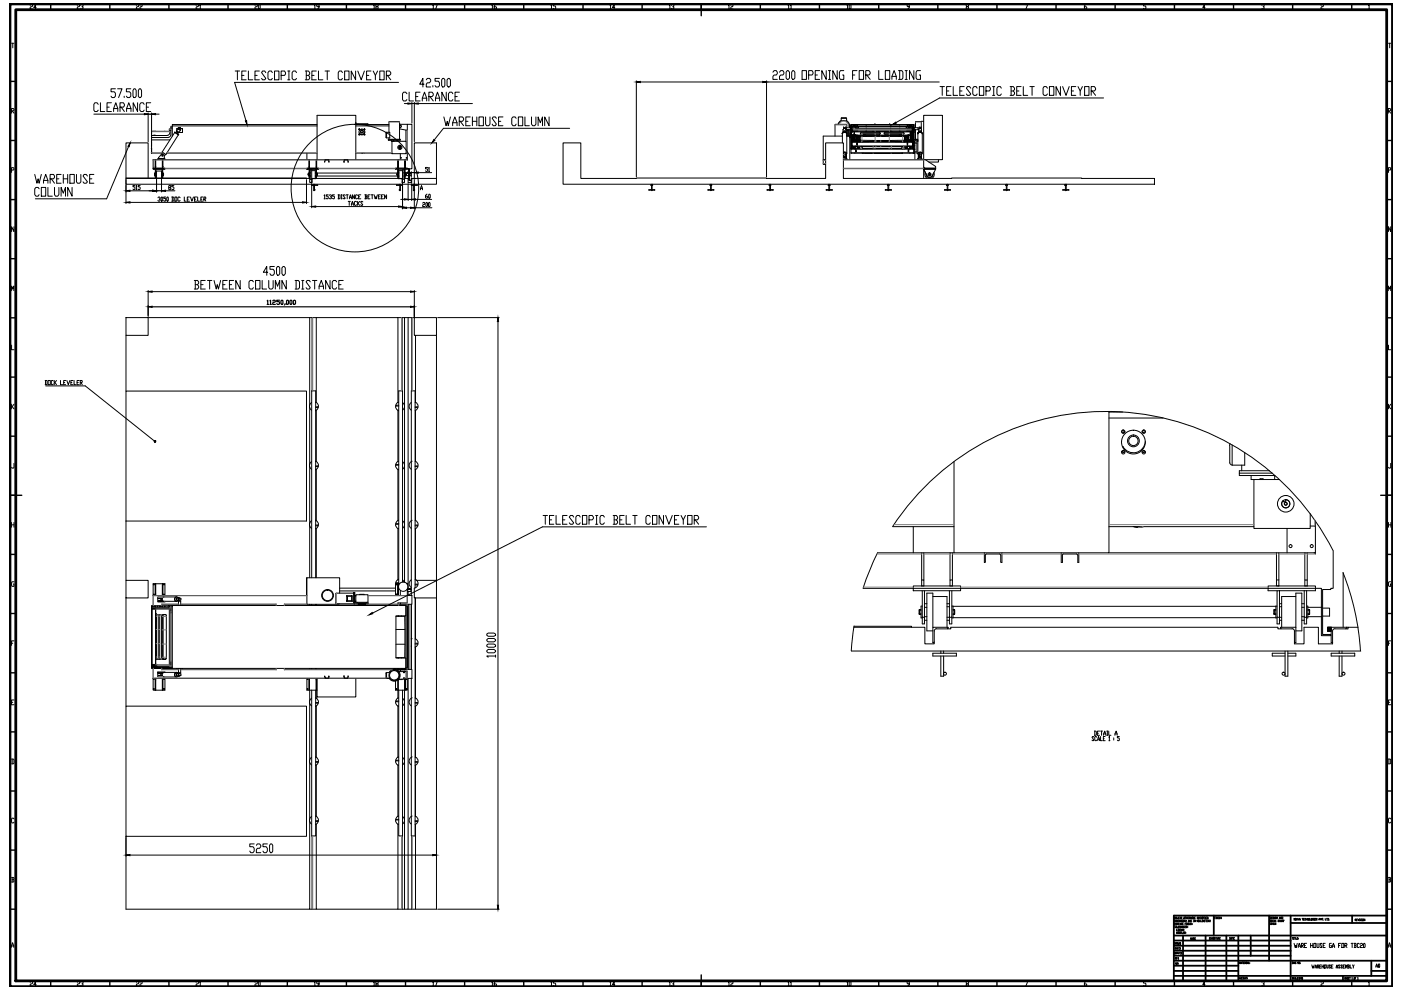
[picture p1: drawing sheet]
<svg xmlns="http://www.w3.org/2000/svg" width="297mm" height="210mm" viewBox="0 0 297 210" stroke-linecap="round" stroke-linejoin="round" font-family="sans-serif">
<!-- layer: 0 -->
<g fill="none" stroke="#000" stroke-width=".38">
<path d="M248.9 198.4h45.1M248.9 199.4h24.7M250.8 198.4v9.6M255.6 198.4v9.6M257.3 194.1v4.3M260 198.4v9.6M262.6 198.4v9.6M265.2 198.4v4.2M269.1 194.1v9.6M273.6 194.1v13.9M273.6 195.7h20.4M286.7 194.1v1.6"/>
<path d="M294 194.1h-45.1v13.9M248.9 203.7h45.1M248.9 206.9h45.1M248.9 202.6h24.7M248.9 201.6h24.7M248.9 200.5h24.7M248.9 205.9h13.7M248.9 204.8h13.7M284.7 206.9v1.1M290.7 205.9h3.3M290.7 203.7v3.2"/>
</g>
<path d="M2.1 .8h293.1v208.4h-293.1zM3.3 2.1h290.7v205.9h-290.7z" fill="none" stroke="#000" stroke-width=".59"/>
<g fill="none" stroke="#000" stroke-width=".3">
<path d="M2.1 17.3h1.2M10.8 .8v1.3M23.3 .8v1.3M35.8 .8v1.3M48.3 .8v1.3M60.9 .8v1.3M73.4 .8v1.3M86 .8v1.3M98.5 .8v1.3M111 .8v1.3M123.6 .8v1.3M136.1 .8v1.3"/>
<path d="M148.7 .8v2.5M161.2 .8v1.3M173.7 .8v1.3M186.3 .8v1.3M198.8 .8v1.3M211.4 .8v1.3M223.9 .8v1.3M236.4 .8v1.3M249 .8v1.3M261.5 .8v1.3M274.1 .8v1.3M286.6 .8v1.3"/>
<path d="M294 17.3h1.2M2.1 29.8h1.2M294 29.8h1.2M2.1 54.8h1.2M2.1 42.3h1.2M294 54.8h1.2M294 42.3h1.2M2.1 80h1.2M2.1 67.4h1.2M294 80h1.2M294 67.4h1.2M2.1 92.5h1.2"/>
<path d="M294 92.5h1.2M2.1 105h2.5M2.1 117.5h1.2M292.7 105h2.5M294 117.5h1.2M2.1 130.1h1.2M294 130.1h1.2M2.1 155.2h1.2M2.1 142.6h1.2M294 155.2h1.2M294 142.6h1.2M2.1 167.7h1.2"/>
<path d="M294 167.7h1.2M2.1 192.8h1.2M2.1 180.2h1.2M294 192.8h1.2M294 180.2h1.2M10.8 208v1.2M23.3 208v1.2M35.8 208v1.2M48.3 208v1.2M60.9 208v1.2M73.4 208v1.2M86 208v1.2"/>
<path d="M98.5 208v1.2M111 208v1.2M123.6 208v1.2M136.1 208v1.2M148.7 206.7v2.5M161.2 208v1.2M173.7 208v1.2M186.3 208v1.2M198.8 208v1.2M211.4 208v1.2M223.9 208v1.2M236.4 208v1.2"/>
<path d="M249 208v1.2M261.5 208v1.2M274.1 208v1.2M286.6 208v1.2"/>
</g>
<g fill="none" stroke="#000" stroke-width=".21">
<path d="M2.5 9.2h.5M2.7 9.2v.9M6.4 1.1l.1-.1 .4 .1-.1 .3-.4 .2v.3h.5M7.7 1.6h-.5l.3-.6v.9M16.4 1.1l.1-.1 .4 .1-.1 .3-.4 .2v.3h.5M17.1 1.1l.4-.1 .1 .3-.2 .1M17.5 1.4l.1 .2-.1 .3-.4-.1M24.5 18.8h-1v.7h.7l.3 .3v.6l-.3 .3h-.5l-.2-.3M24.9 18.8h1l-.8 1.9M27.7 18.8h-.9v.7h.7l.2 .3v.6l-.2 .3h-.5l-.2-.3M28.4 18.8h.3l.2 .4v1.2l-.2 .3h-.3l-.2-.3v-1.2zM28.9 1.1l.1-.1 .4 .1-.1 .3-.4 .2v.3h.5"/>
<path d="M29.5 18.8h.3l.2 .4v1.2l-.2 .3h-.3l-.2-.3v-1.2zM29.7 1.1l.1-.1 .3 .1-.1 .3-.3 .2v.3h.4M41.6 1.1l.1-.1 .4 .1-.1 .3-.4 .2v.3h.5M42.3 1.1l.2-.1v.9M42.3 1.9h.3M49.9 15.1h.9M50.3 15.1v1.8M51.3 16h.4M52.2 15.1h-.9v1.8h.9M52.7 15.1v1.8h.9M54.1 1.1l.1-.1 .4 .1-.2 .3-.3 .2v.3h.5M54.1 16h.4"/>
<path d="M54.9 1l.3 .1-.2 .8-.2-.1zM55 15.1h-.9v1.8h.9M56.3 15.4l-.2-.3h-.4l-.2 .3 .8 1.2-.2 .3h-.4l-.2-.3M57.7 15.4l-.2-.3h-.4l-.3 .3v1.2l.3 .3h.4l.2-.3M58.2 15.1h.9v1.8h-.9zM59.6 16h.7l.2-.3-.2-.6h-.7v1.8M61 15.1h.5M61 16.9h.5M61.3 15.1v1.8M62.9 15.4l-.2-.3h-.5l-.3 .3v1.2l.3 .3h.5l.2-.3M64.7 15.1h.7l.3 .3v.3l-.3 .3M64.9 16h.5l.3 .3v.3l-.3 .3h-.7"/>
<path d="M64.9 15.1v1.8M66.1 16h.5M66.7 1.1l.1-.1v.9M66.7 1.9h.2M67.1 15.1h-1v1.8h1M67.5 15.1v1.8h1M67.6 1.4h-.3l-.2-.1 .2-.3 .3 .1v.5l-.3 .3M68.9 15.1h1M69.4 15.1v1.8M72.6 15.4l-.2-.3h-.5l-.2 .3v1.2l.2 .3h.5l.2-.3M73.1 15.1h.9v1.8h-.9zM75.4 15.1v1.8l-.9-1.8v1.8"/>
<path d="M75.9 15.1l.7 1.8 .7-1.8M77.7 16h.5M78.7 15.1h-1v1.8h1M79.1 15.1l.5 .9v.9M79.2 1.1l.1-.1v.9M79.2 1.9h.3M79.8 1.4l-.1-.3 .4-.1 .1 .3-.5 .3 .1 .3 .4-.1-.1-.4M80.1 15.1l-.5 .9M80.5 15.1h.9v1.8h-.9zM81.9 16h.7l.2-.3v-.3l-.2-.3h-.7v1.8M82.1 16l.7 .9M84.5 17.5h-34.8l2.5 8.1"/>
<path d="M86.3 19.9l-.3-.4h-.4l-.3 .4v1.2l.3 .3h.4l.3-.3M86.7 19.5v1.9h1M89.1 19.5h-1v1.9h1M89.9 17.9h-.9l.7-1.3v1.8M90.4 16.9l.2-.3h.5l.2 .3v.3l-.2 .4h-.5l-.2 .3v.5h.9M91.7 1.1l.2-.1v.9M91.7 1.9h.3M91.8 18.1v.3M92.2 1h.5l-.3 .9M93.2 16.6h-1v.6h.7l.3 .4v.5l-.3 .3h-.4l-.3-.3M93.9 16.6h.2l.2 .3v1.2l-.2 .3h-.2l-.3-.3v-1.2zM94.6 19.5v1.9l-.9-1.9v1.9"/>
<path d="M95 16.6h.3l.2 .3v1.2l-.2 .3h-.3l-.2-.3v-1.2zM96 19.9l-.2-.4h-.5l-.2 .4v1.2l.2 .3h.5l.2-.3M97.4 19.5h-.9v1.9h.9M104.3 1.1l.1-.1v.9M104.3 1.9h.2M105.2 1l-.4 .3v.5l.4 .1 .1-.3-.1-.2h-.4M116.8 1.1l.1-.1v.9M116.8 1.9h.3M117.8 1h-.5v.3h.4l.1 .1-.1 .5-.4-.1M129.3 1.1l.2-.1v.9M129.3 1.9h.3M130.3 1.6h-.5l.4-.6v.9"/>
<path d="M134.9 17.4h64.2M134.9 17.1v20.4M141.9 1.1l.1-.1v.9M141.9 1.9h.3M142.4 1.1l.3-.1 .2 .3-.3 .1M142.7 1.4l.2 .2-.2 .3-.3-.1M154.4 1.1l.2-.1v.9M154.4 1.9h.3M154.9 1.1l.2-.1 .3 .1-.1 .3-.4 .2v.3h.5M162.5 17.1v20.4M163.9 15.3l.2-.3h.5l.2 .3-.2 .6h-.5l-.2 .3v.6h.9M165.3 15.3l.2-.3h.5l.2 .3-.2 .6h-.5l-.2 .3v.6h.9"/>
<path d="M166.9 15h.2l.3 .3v1.2l-.3 .3h-.2l-.2-.3v-1.2zM167.1 1.1l.1-.1v.9M167.1 1.9h.2M167.6 1.1l.1-.1v.9M167.6 1.9h.3M168.1 15h.2l.2 .3v1.2l-.2 .3h-.2l-.2-.3v-1.2zM170.1 15h.9v1.8h-.9zM171.5 15.9h.7l.2-.3-.2-.6h-.7v1.8M172.8 15.9h.5M173.8 15h-1v1.8h1M175.2 15v1.8l-1-1.8v1.8M175.6 16.8h.5"/>
<path d="M175.6 15h.5M175.9 15v1.8M177.5 15v1.8l-.9-1.8v1.8M178.9 15h-.7l-.2 .3v1.2l.2 .3h.7v-.9h-.3M179.6 1.1l.1-.1v.9M179.6 1.9h.2M180.2 1l.2 .1-.1 .8-.3-.1zM180.8 15.9h.4M181.7 15h-.9v1.8M182.2 15h.9v1.8h-.9zM183.6 15.9h.6l.3-.3v-.3l-.3-.3h-.6v1.8M183.8 15.9l.7 .9"/>
<path d="M186.3 15v1.8h.9M187.7 15h.9v1.8h-.9zM189.1 16.8v-.6l.5-1.2 .4 1.2v.6M189.1 16.2h.9M190.5 15h.7l.2 .3v1.2l-.2 .3h-.7M190.8 15v1.8M191.9 16.8h.5M191.9 15h.5M192.2 15v1.8M192.8 1.4h-.4l-.1-.1 .1-.3 .4 .1v.5l-.4 .3M193.8 15v1.8l-1-1.8v1.8M195.2 15h-.8l-.2 .3v1.2l.2 .3h.8v-.9h-.3"/>
<path d="M199.3 18.4h.9M199.8 18.4v1.8M200.7 19.3h.5M201.6 18.4h-.9v1.8h.9M202.1 18.4v1.8h.9M203.5 19.3h.5M204.4 18.4h-.9v1.8h.9M205 1.4l-.1-.3 .3-.1 .2 .3-.5 .3 .1 .3 .4-.1-.2-.4M205.8 18.7l-.2-.3h-.5l-.2 .3 .9 1.2-.2 .3h-.5l-.2-.3M207.2 18.7l-.2-.3h-.5l-.3 .3v1.2l.3 .3h.5l.2-.3M207.6 18.4h1v1.8h-1zM209 19.3h.8l.2-.3-.2-.6h-.8v1.8"/>
<path d="M210.4 18.4h.5M210.7 18.4v1.8M212.3 18.7l-.2-.3h-.5l-.2 .3v1.2l.2 .3h.5l.2-.3M214.2 18.4h.6l.3 .3v.3l-.3 .3M214.4 19.3h.4l.3 .3v.3l-.3 .3h-.6M214.4 18.4v1.8M215.6 19.3h.4M216.5 18.4h-.9v1.8h.9M217 18.4v1.8h.9M217.4 1h.5l-.4 .9M218.4 18.4h.9M218.8 18.4v1.8"/>
<path d="M222.1 18.7l-.3-.3h-.4l-.3 .3v1.2l.3 .3h.4l.3-.3M222.5 18.4h.9v1.8h-.9zM224.8 18.4v1.8l-.9-1.8v1.8M225.3 18.4l.7 1.8 .7-1.8M227.2 19.3h.4M228.1 18.4h-.9v1.8h.9M228.6 18.4l.4 .9v.9M229.5 18.4l-.5 .9M230 18.4h.9v1.8h-.9zM230.3 1l-.4 .3v.5l.4 .1 .1-.3-.1-.2h-.4M231.4 19.3h.6l.3-.3v-.3l-.3-.3h-.6v1.8M231.6 19.3l.7 .9"/>
<path d="M243 1h-.6v.3h.4l.2 .1-.2 .5-.4-.1M255.5 1.6h-.5l.4-.6v.9M267.5 1.1l.4-.1 .1 .3-.2 .1M267.9 1.4v.5l-.4-.1M280.1 1.1l.1-.1 .4 .1-.1 .3-.4 .2v.3h.5M290.2 1.1l.1-.1v.9M290.2 1.9h.2M294.4 9.2h.5M294.6 9.2v.9M2.5 36.1h.3l.2-.2-.2-.4h-.3v1.1M2.5 23.5h.3l.2-.1-.2-.4h-.3v1M2.6 23.5l.4 .5"/>
<path d="M7.4 37l.4 1.8 .3-.9 .2 .9 .5-1.8M8.8 39.7h.9v1.9h-.9zM9.2 38.8v-.5l.5-1.3 .5 1.3v.5M9.2 38.3h1M10.2 39.7v1.9h.9M10.6 37.9h.7l.3-.3-.3-.6h-.7v1.8M10.9 37.9l.7 .9M11.6 39.7v1.6l.2 .3h.4l.3-.3v-1.6M12 37.9h.5M13 37h-1v1.8h1M13.4 37.9h1M13.4 37v1.8"/>
<path d="M14.4 37v1.8M14.8 37h.9v1.8h-.9zM15.3 39.7v1.9l-.9-1.9v1.9M16.2 37v1.6l.2 .2h.5l.2-.2v-1.6M18.5 37.3l-.2-.3h-.5l-.2 .3 .9 1.3-.2 .2h-.5l-.2-.2M19 37.9h.5M19.9 24.2h13.8M19.9 37h-.9v1.8h.9M20.8 22.1l-.2-.3h-.5l-.2 .3v1.3l.2 .3h.5l.2-.3M21.3 21.8v1.9h.9M22.7 22.7h.5M23.6 21.8h-.9v1.9h.9"/>
<path d="M24.1 23.7v-.7l.5-1.2 .4 1.2v.7M24.1 23h.9M25.4 22.7h.8l.2-.3-.2-.6h-.8v1.9M25.7 22.7l.7 1M26.3 20.4v.3M26.7 37.8h38.3M26.7 37.7v-7.4h4.7v7.4M26.7 38.1v5.1M26.8 23.7v-.7l.5-1.2 .5 1.2v.7M26.8 23h1M27.3 31.1l-4.7 11h-15.1M28.6 39.3h-.4v.3h.3l.1 .2-.1 .4-.3-.1"/>
<path d="M28.8 39.5l.2-.2v.9M29.2 21.8v1.9l-1-1.9v1.9M29.7 39.3h-.4v.3h.3l.1 .2-.1 .4-.3-.1M30.6 22.1l-.2-.3h-.5l-.3 .3v1.3l.3 .3h.5l.2-.3M31 22.7h.5M31.4 23.9v6.1M32 21.8h-1v1.9h1M32.1 31h.1M32.1 32.4h.1M32.1 30.1h.1M32.1 31.5v.1M32.1 27.8h.9"/>
<path d="M32.1 32.5h.1M32.1 23.9v5.5M32.1 30.1v.9M32.1 31.6v.8M32.1 32.5h2.2M32.2 32.5h.1M32.2 31.5v.1M32.5 35.8h2.5v.1h-2.5zM32.5 35.8v-.2h2.5v.2h30.1v-.2h2.5v.2h16.3v-.2h2.5v.2M32.5 33.9v1.7M32.8 37.1h.1M32.8 36.9v.2"/>
<path d="M32.8 36.9h.1M32.9 36.9v.2M32.9 36.9h-.1M32.9 35.3h.1v.3h-.1zM32.9 35.3v-1.4h.1v1.4M32.9 33.9h-.5M32.9 35.9v1.4h.2v-1.4M32.9 37.3v.3l.3-.3M32.9 36.7v.6M33 28.7h-.5M33 33.9h1.4M33.1 36.7h.1"/>
<path d="M33.2 37.7v-1.4h1v1.4M33.2 38v2.7M33.4 33.9v-.2h1.6v.2M33.6 33.6l-.1 .1M34.2 36.7h.2M34.2 37.2h.2v.4h.1v-.3M34.2 38v2.7M34.4 35.9v1.4h.1v-1.4M34.4 35.3h.1v.3h-.1zM34.4 35.3v-1.4h.1v1.4M34.4 32.3l-.1 .4M34.5 36.7v.6"/>
<path d="M34.5 36.9h.2M34.5 37.1h.2M34.5 33.9h31M34.5 37.1h.1M34.6 36.9h.1M34.6 37.1h.1M34.7 37v.1zM34.7 36.9h-.2M34.7 36.9h-.1M34.7 36.9h.1M34.7 37.1h.1M34.8 33l-.1-.3h-.4l-.7 .7v.3"/>
<path d="M34.8 27.8h.2M34.8 33.6l.1 .1M35.1 32.8l-.3 .2v.6h-1.2M35.3 32.5h31.9M35.5 28.7h-3.4v.5M35.7 29.2h-3.6v.5M35.9 39.8v-.5h.2l.1 .2-.1 .3-.3 .1 .1 .3 .3-.1-.1-.3M36 28.2l-.3 .4-.2 .1M36 27.8h-3.9v.9M36 29.7h-3.9v2.7M36 27.6v.6M36.2 28.6l-.2 .4-.3 .1"/>
<path d="M36.2 27.3h-.3v.3h.3M36.2 26.9v1.7M36.5 26.8h-.3v.4h.3M36.5 26.7h30.7M36.5 26.7v2.2M36.9 39.3h-.5v.3h.3l.2 .2-.2 .4-.3-.1M37 28.1l.8 .5zM37 28.1l-2.6 4.2 .8 .5 2.6-4.2M37.4 28l.4 .2M37.5 27.8l-.2 .3M37.8 28.2l-.2 .2M37.8 27.2h-.3v.7"/>
<path d="M37.8 28v.2M37.9 27.1l-.1 .3 .4 .2 .2-.3M38.1 27l.2 .1M38.3 27.5a.3 .3 0 0 0-.1-.4 .3 .3 0 0 0-.4 .1l-.4 .6 .5 .3 .4-.6M38.3 27.2h.4v.9h-.9M65 38.1v5.1M65.1 35.8h2.5v.1h-2.5zM65.1 32.5v1.4M65.4 36.9v.2M65.4 37.1h.1M65.4 36.9h.1M65.5 36.9h-.1l.1 .2"/>
<path d="M65.5 36.9h-.1M65.5 36.7v.6M65.5 35.3h.1v.3h-.1zM65.5 35.3v-1.4h.1v1.4M65.5 36.7h.1M65.5 37.3h.1M65.5 35.9v1.4h.2v-1.4M65.6 33.9h1.4M65.7 36.7h.1M65.7 37.5h.1M65.7 36.6h.1M65.8 37.2h-.1v.4h-.2v-.3"/>
<path d="M66.1 37.8v-1.8h-.3v2h.3M66.1 36.2h.7v1.6M66.1 39.2h1.3v.1h-1.3M66.1 38.9v5.2M66.1 38.6h.1M66.3 37.9l-.1 .8h-.5v-.9h-39v1.3h65.8v-1.3l-5.1 .1-.1 .1v.7h-.8v-.9h-.7v.9h-.5v-.7M66.3 37.9l18.1-.1 .8 .2M66.5 39.3v1.1h.2v-1.1M66.5 39.1v.1M66.7 39.1v.1M66.8 36.7h.2M66.8 37.3h.2v.3h.1v-.3"/>
<path d="M66.8 37.5h.2M66.8 36.6h.2M66.9 37.9h.1M66.9 37.9l-.8-.1v.8M67 35.9v1.4h.1v-1.4M67 35.3h.1v.3h-.1zM67 35.3v-1.4h.1v1.4M67.1 36.7h17.2M67.1 37.3h17.2M67.1 33.9h.1M67.2 37.1h.1M67.2 36.9h.1"/>
<path d="M67.2 36.7v.6M67.3 36.9h.1M67.2 24.5h8.2v9.4h-8.2zM67.2 26.4h-30.7v.3M68.8 33.9v.5l.1-.5M69 33.9h.6M69.8 33.9v.5l-.2-.5M72.9 33.9v.5l.1-.4M73 33.9l-.1 .1M73 33.9h.7M73.7 33.9v.1M73.8 33.9v.5v-.4"/>
<path d="M75.4 26.1h.1M75.4 33.9h8.9M75.4 32.5h7.7M75.4 26.7h7.1M75.4 26.1v.1M76.1 27.4l.2 .1M76.1 28.5h.2M76.1 27.3l.1 .1M76.2 28.3h.1M76.2 28.4l-.1 .1M76.2 28.4h.1M76.7 32.4l.5 .1"/>
<path d="M76.7 32.5h.4M77 32.5h.1M77.2 28.4h-.1M77.3 32.5h-.1M77.3 28.4v.1M77.3 27.3l-.1 .2M77.3 28.5h-.1M77.3 27.9a.61 .61 0 0 1-.4 .6 .61 .61 0 0 1-.7-.3M77.3 27.4l-.2 .1M78 26.4v-.2h-2.6v.2h7.1M81.8 28.2l.1 1M81.9 28.1l-.1 .1"/>
<path d="M82 28.1h.6v1.1h-.6zM82.3 29.5h2.5v.2h-2.5zM82.3 29.6h2.5M82.5 25.9v2.2M82.5 29.2v.3M83 29.7v.3h.1M83.1 30h3v2.6h-3zM83.4 30h.1M83.4 30h.2M84.2 37.1h.1M84.2 36.9v.2M84.2 36.9h.1"/>
<path d="M84.2 29.7v.3M84.3 36.9v.2M84.3 36.9h-.1M84.3 36.7v.6M84.3 35.9h.2v1.4h-.2zM84.3 33.9h.2v1.7h-.2zM84.3 37.3v.3l.3-.3M84.3 35.3h.2M84.5 36.7h.1M84.5 37.5h.1M84.5 36.6h.1M84.5 33.9h1.3"/>
<path d="M84.6 25.8l.1 .1M84.6 25.8l-2.1 .1M84.7 27.3l1.7 .3M84.7 25.9v3.6M84.7 26.7h.4M84.7 26.3l1.7 .1M84.7 26.6a.23 .23 0 0 1 .3 0 .23 .23 0 0 1 0 .4 .23 .23 0 0 1-.3 0M84.7 31l.3 .2-.1 .3-.3-.1v-.3M84.8 39.1v1.3h.1v-1.3M84.8 39.2h-.7v.1h.7M84.8 31.1h-.1M84.9 32.6v1.3"/>
<path d="M84.9 39.3h.4M84.9 39.2h.4M85.3 38.6h.1M85.3 37.8l-.8 .1M85.3 38h.3v-2h-.3v2.6M85.3 36.2h-.7v1.6M85.3 38.9v5.4M85.6 36.6h5.9M85.6 36.7h.2M85.6 37.2h.2v.4h.1v-.3M85.6 37.5h.2M85.6 36.6h.2"/>
<path d="M85.7 22h14.5M85.8 35.9v1.4h.1v-1.4M85.8 35.3h.1v.3h-.1zM85.8 35.3v-1.4h.1v1.4M85.9 36.7v.6M85.9 33.9h.5M86 37.1h.1M86 36.9h.1M86 36.7h.7M86.1 37.1h.1M86.1 37.1v-.2v.2M86.1 36.9h.1"/>
<path d="M86.1 27.6v2.4M86.3 33.9l.1-7.5h.9v9.4h-.6v2.4l.5 .1h-.5v-2.5h-.3M86.4 35.8h-2.5v.1h.4M86.4 32.4l-.3 .1M86.4 35.8v.1h-1.9M86.5 38.9v3.6M86.7 36.8h.4v.4h-1.1M87.2 39.2h1.3v.1h-1.3zM87.2 36.4v1.2M87.2 38.6h.1M87.3 38.9v3.6M87.3 21.7v4.4"/>
<path d="M87.6 39.3v1.1h.2v-1.1M87.6 39.1v.1M87.8 39.1v.1M87.8 37.8v-7.5h4.7v7.5M87.8 21.7v8.3M87.8 38.1v6.2M87.9 37.9h.1M88.1 37.8h-.9v.8M88.1 20.5h.5M89.2 39.9h.4M89.5 21.4v-.6l.5-1.3 .5 1.3v.6M89.5 20.8h1"/>
<path d="M90.7 35.5h-.5v.3h.4l.1 .4-.1 .2-.4-.2M90.9 35.6l.1-.1v.9M90.9 36.4h.2M90.9 20.5h.7l.3-.3v-.3l-.3-.4h-.7v1.9M91.1 20.5l.8 .9M92.3 21.4v-.6l.5-1.3 .4 1.3v.6M92.3 20.8h.9M94.1 24.8l.5 1.9 .2-1 .2 1 .5-1.9M96 26.7v-.7l.4-1.2 .5 1.2v.7M96 26h.9M96.5 20.5h.4M97.4 25.7h.6l.3-.3v-.3l-.3-.3h-.6v1.9"/>
<path d="M97.6 25.7l.7 1M98.8 25.7h.4M99.7 24.8h-.9v1.9h.9M100.2 25.7h.9M100.2 24.8v1.9M101.1 24.8v1.9M101.6 24.8h.9v1.9h-.9zM103 24.8v1.5l.2 .4h.4l.3-.4v-1.5M105.2 25.1l-.2-.3h-.4l-.2 .3 .8 1.2-.2 .4h-.4l-.2-.4M105.7 25.7h.5M106.6 24.8h-.9v1.9h.9M109.4 25.1l-.2-.3h-.4l-.3 .3v1.2l.3 .4h.4l.2-.4"/>
<path d="M109.9 24.8h.9v1.9h-.9zM111.3 24.8v1.9h.9M112.7 24.8v1.5l.2 .4h.5l.2-.4v-1.5M114.1 26.7v-1.9l.5 1.2 .4-1.2v1.9M116.4 24.8v1.9l-.9-1.9v1.9M119.4 30.3h3.7v7.5h51.9v-7.5h3.8v7.5h66v1.3h-125.4zM120.8 27.2h-26.8l-1.9 2.5M138.1 39.1v1.3h.2v-1.3M150.7 39.1v1.3h.1v-1.3M163.2 39.1v1.3h.2v-1.3M174.5 33.9v.8M175 34.7h-.5l.5 .1"/>
<path d="M175 33.9h-.5h.5M175.7 39.1v1.3h.2v-1.3M177 26.5v2.4M177.8 26.3a1.12 1.12 0 0 1 1.4-.7 1.12 1.12 0 0 1 .7 1.4M178.3 25.6l-.6 .7M178.4 25.8v-.7h1.1v.7M178.4 25.1h1.1M178.6 28.4v-.2l.4-.1h.4l.1 .3M178.6 28.9h-4.1v5M178.7 27.9l.2-.1a.22 .22 0 0 1 .3-.1 .22 .22 0 0 1 0 .3v-.2h-.3v.2zM178.7 27.9l.2-.8 .2 .1 .1-.1 .2 .8M178.8 33.7h.8v.2"/>
<path d="M178.8 33.9h17M178.8 32.6h.1M178.8 32.3a.43 .43 0 0 1 .7 .3v.1M178.9 28.1h.4M178.9 27.1h.1M178.9 27.1h.3M178.9 32.7l-.1 .7M178.9 32.7v-.4h.3v.9h-.3M179.2 33.2v.2h-.3v.3M179.2 27.1h.1M179.2 27.2h.3M179.3 32.7h-.1"/>
<path d="M179.3 33.4v-.6h.2v.6M179.3 27.4h.2M179.3 33.4h.2M179.3 33.4v.3M179.4 26.4l.1 .1M179.4 26.4l-2.4 .1M179.5 33.6l.1 .1M179.5 32.6l-.2 .2M179.5 32.6v.2M179.5 33.4v.2M179.5 25.6a1.25 1.25 0 0 1 .6 1.4M179.5 28.7l.1 .1"/>
<path d="M179.5 28.3v4.2M179.5 28.3l-.1-.2-.5-.1-.3 .3M179.5 26.5v.6M179.5 27.5v.8M179.7 27.5l-.2 .1M179.7 27.7v1.2M179.8 27.5v1.4M179.8 27.5l-.3 .3M180 27.5v1.4M180.1 26.4v.6M180.2 28.9h.1M180.2 28.9h-.7v-.6l-.2-.2-.7 .1v2.1"/>
<path d="M180.2 27.5h.1M180.2 28.9v5M180.3 27.1v1h.1M180.3 27.1h-.8v.4h.8M180.3 28.1l-.1 1.1h.2M180.3 27.5h-.1v.8M180.3 26.7h-.1v.4M180.3 27.2h.1M180.4 28.5v.1M180.4 32.5h13.3M180.4 26.4h13.3v.3h-13.3zM180.4 28.3h-.1v.9"/>
<path d="M180.4 26.7h-.1v.4M180.4 31.6v-1.9l.1 1.9v-.2h.1v.2M180.4 29.7v-.5l.1 .5M180.4 31.6v.8M180.4 31.6h13.3M180.5 29.2v-.6h.6v1.1M180.5 32.4v.1M180.5 27.6v.7M180.5 26.4l-.1 2.8M180.6 26.5h.3v.2l.8-.2M180.6 31.5h.1M180.6 28.6v.3h-.1"/>
<path d="M180.6 26.7v.9h-.1M180.6 28.8h.1M180.6 27h.1M180.6 31.5h.5M180.6 26.8h12.9v.4h-12.9zM180.7 31h12.7M180.7 31h.1M180.7 29.2v.9zM180.7 28.6v.6zM180.7 31.1l-.1 .4M180.7 30.1h12.8M180.7 28.6h.1"/>
<path d="M180.7 31.2h.3M180.7 26.8l-.1 .1M180.8 26.9h.4v.2l.7-.2M180.8 30.1l-.1-.1v1.5M180.8 28.8h.1M180.8 27.6h.1M180.8 27.2v.6M180.8 28.6v1.4M180.8 27.4v.2l.1-.2M180.8 29.8h.1M180.8 29.8v.3M180.9 27.3l-.1 .1"/>
<path d="M180.9 27.4h.1M180.9 29.8l.1 .1M180.9 29.8h.1M180.9 29.8v-1.1v1.1M180.9 27.3h.1M180.9 26.7v.1M180.9 27.2v.1M180.9 27.6v.2M180.9 28.6v.1M180.9 29.8v.3M180.9 28.9h.2v.9h.5v-.9h.1v.9M180.9 27.6h.2"/>
<path d="M180.9 27.6h.1M180.9 29.8h.2M180.9 27.4v.4M180.9 28.6v1.2M181 27.8h.1M181 31.1l.1 .4M181 28.6v.3M181 27.8l.1 .1M181.1 28.9v.8h.5v-.8h.1v.9M181.1 29h.1M181.1 29.4h.1M181.1 29.7h.1"/>
<path d="M181.1 27.8h-.3l-.4 .6M181.1 28.5l-.1 .1M181.1 29.5h.1M181.1 27.7h.1M181.1 31.5h.1M181.1 28.7h.1M181.1 27.6v.2M181.1 31.4h.1M181.1 28.7l.3 .1v-.3v.2h-.2M181.1 27.6v.1h.3M181.1 27.6h11.6M181.1 29.7h.3"/>
<path d="M181.1 27.2v.1M181.1 27.7v2M181.1 27.3l.1 .1M181.1 27.4h.1M181.1 27.8v.1M181.1 28.7v-.9h11.9v.9l-.3 .1v-.3v.2h.3M181.1 31.6v-.2h.2l-.1 .2M181.1 29.8h.1M181.1 29.5l.1 .3zM181.1 27.4l.1 .2zM181.1 28h11.9M181.1 28.6h11.9"/>
<path d="M181.2 29.8h-.1M181.2 27.2v.2M181.2 29.9v.2M181.3 31l.1 .5M181.3 31.5h11.5M181.3 26.7v.1M181.3 31v.4M181.4 31h.1M181.4 27.7h.1M181.4 28.7h11.3M181.4 31.9h.1M181.4 32.1h.1"/>
<path d="M181.4 27.6v.2M181.4 28.8v.9M181.5 28.7v1M181.5 29.9h.1M181.5 30l-.2-.1v.2M181.5 29.5h.1M181.5 30h.1M181.5 27.8h.2M181.5 28.9h.1M181.5 29.4h.1M181.5 29h.1M181.5 27.2v.1"/>
<path d="M181.5 27.6v.2M181.5 28.8v.2M181.5 27.7l.1 .1zM181.5 31h11.1M181.5 32.1h.1M181.5 31h-.5v.5M181.5 31.8h.1M181.6 29.9v.2h-.2M181.6 29.7h.1M181.6 27.2v.1M181.6 27.6v.1M181.6 29.5v.2"/>
<path d="M181.6 28.9h.1M181.6 27.6v.2M181.6 28.8v.1M181.6 30.4h.1M181.6 26.4l.1 .1M181.7 28.8l-.2 .1M181.7 27.2v.1M181.7 26.5h-1.2v1.9M181.7 30.7h.1M181.7 31v.2h.2M181.7 26.5l.1 .2zM181.7 30.3h.1"/>
<path d="M181.7 28.9l.1 .6M181.7 29.8v.1M181.7 29.8h.1M181.7 28.9h.1M181.7 29.9h.1M181.7 30h.6v.1M181.7 28.9h10.9M181.7 29.5h.1M181.7 26.7v.1M181.7 27.6v.2M181.7 29.9v.2M181.7 30.3v.2"/>
<path d="M181.7 30.6v.2M181.7 31.2v.3M181.8 29.5h.2M181.8 28.9h.1M181.8 29.2h.2M181.8 29.7v.2M181.9 29.5l-.2 .2M181.9 26.7l.1 .2M181.9 27.2v.1M181.9 27.6v.2M181.9 30v.1M181.9 31v.5"/>
<path d="M181.9 26.9h.1M181.9 26.9h-1.2v1.2M181.9 27l.1 .2zM182 30h.1M182 31.4h.1M182 28.9v.9l.1-.9M182 31.4l-.1 .1M182 30v.1M182 31.4v.1M182 28.8h.2v1l.1-.9M182 29.8h.2M182 29.9l.1 .1"/>
<path d="M182.1 30h.1M182.1 31.4l.1 .1M182.1 30v.1M182.1 31.4v.1M182.2 30h.1M182.2 30v.1M182.3 30l9.4 .1M182.3 31.5h9.4M182.3 31.5l-.4-.1h.5v.1M182.3 31.5h.1M182.3 29.5h.1M182.3 29.2h.1"/>
<path d="M182.3 29.6h.1M182.4 28.9h9.4v.8h-9.4zM182.4 31.5h.1M182.4 30h.1M182.5 28.3h4.2M182.6 28.6h3.8M182.6 28.9h.1M182.6 29.7v.2M182.6 28.5l-.2-.2 .3-.2h3.7l.2 .2-.2 .2M182.7 29.7v.2h-1.8M182.7 28.9h.1M182.7 31v.5"/>
<path d="M182.8 32.4l8.5 .1M183.6 26.7v.1M183.6 27.2v.1M183.6 27.6v.2M183.6 28.9h.1M183.7 26.7v.1M183.7 27.2v.1M183.7 27.6v.2M183.7 28.9h.1M184.7 26.4h4.7M185 27.8h4.2M185.5 26.4h.1"/>
<path d="M185.5 31v.1M185.7 28.9h.1M185.7 29.8v.2M185.7 31v.1M185.8 28.9h.1M185.8 29.8v.2M185.8 31v.1M186.6 28.9h.1M186.6 29.8v.2M186.6 31v.1M186.7 28.9h.1M186.7 29.8v.2"/>
<path d="M186.7 31v.1M187.4 28.9h.1M187.5 28.3h4.2M187.5 29.8h.2M187.5 28.9h.1M187.7 28.9h.1M187.7 28.5l-.2-.2 .2-.2h3.8l.2 .2-.2 .2M187.7 28.6h3.8M188.3 39.1v1.3h.1v-1.3M188.6 26.4h.1M188.6 31v.1M188.8 26.7v.1"/>
<path d="M188.8 27.2v.1M188.8 27.6v.2M188.8 28.9h.1M188.9 26.7v.1M188.9 27.2v.1M188.9 27.6v.2M188.9 28.9h.1M190.7 26.7v.1M190.7 27.2v.1M190.7 27.6v.2M190.7 28.9h.1M190.8 26.7v.1"/>
<path d="M190.8 27.2v.1M190.8 27.6v.2M190.8 28.9h.1M191.3 31.2v.3M191.3 31.1h-8.5v.4M191.3 31.4h.1M191.3 31.1v.4zM191.3 32.5h.1M191.5 29.7v.2M191.5 28.9h.1M191.5 31v.5M191.5 29.9h1.8"/>
<path d="M191.7 31.5h.1M191.8 29.6h.1M191.8 31.5h-.1M191.8 29.5h.1M191.8 31.4h.1M191.8 29.2h.1M191.8 31.4h.5h-.5v.1M191.9 28.9v.9v-1h.2l.1 1v-.9M191.9 31.4h.1M191.9 30h.1M191.9 30v.1M191.9 31.4v.1"/>
<path d="M191.9 29.8h.2M191.9 29.9v.1M191.9 30l-.1 .1-9.4-.1M192 30.1v-.1l.2 .1M192 31.5h.1M192.1 30h.1M192.1 30v.1M192.2 29.5l.2 .2M192.2 29.2h.1M192.2 26.9v.3v-.2M192.2 26.8l-.1 .1M192.2 26.9h1.2v1.7"/>
<path d="M192.2 26.9h.5v.2l.7-.2M192.3 27.6v.2M192.3 31v.5M192.3 31.2h.1M192.3 28.9l.1 .6M192.3 28.9h.1M192.3 29.7v.2M192.3 30.4h.1M192.4 30.7h.1M192.4 30l-.1 .1M192.4 28.9h.1M192.4 29.8v-.9h.1v.8h.6v-.8h.1v.9"/>
<path d="M192.4 29.9h.1M192.4 27.6v.2M192.4 29.9v.2M192.4 30.7v.1M192.4 31v.5M192.4 28.8v.1M192.5 26.4l-.1 .3 .1-.3M192.5 26.4l1.1 .1M192.5 26.5h.4v.2l.7-.2M192.5 27.2v.1M192.5 28.8l.1 .2M192.5 28.9h.1"/>
<path d="M192.5 29.5h.1M192.5 29.4h.1M192.5 29.7h.1M192.5 26.7v.1M192.5 27.6v.2M192.6 31.9h.1M192.6 27.8v-.1v.1M192.6 30v.1M192.6 29.9l.1 .1M192.6 32.1h.1M192.6 27.2v.1M192.6 27.6v.1"/>
<path d="M192.6 29.5v.2M192.6 28.9h.1M192.6 28.8h.1M192.6 31h.1M192.6 28.7v1M192.6 30h.1M192.6 30.1h.1M192.7 29.9h.1M192.7 30l.2-.1v.2M192.7 27.7v.1M192.7 27.8h-.3M192.7 26.7v.1"/>
<path d="M192.7 27.2v.1M192.7 27.6v.2M192.7 31h.1M192.7 27.7h.1M192.7 29.7h.3M192.7 28.8v.9M192.7 27.6h.1M192.7 27.6h.3v.1h-.3zM192.8 31.4v.1M192.8 31.6v-.2h.2l-.1 .2M192.8 26.7v.1M192.8 31v.4"/>
<path d="M192.9 26.7v.1M192.9 31v.4M192.9 29.8h.3M193 27.4h.1M193 28.7h-.1M193 29.5v.3zM193 29.8h.1M193 27.4v.2zM193 31.5h.1M193 31.5h.5M193 31.4h.1M193 27.2v.1"/>
<path d="M193 29.9v.2M193 27.8v.1M193 29.7h.1M193 28.7h.1M193 27.7l.2 1.2-.1-.3M193 28.7v1M193 28.7l.1 1M193 27.6h.2M193 27.7v1M193.1 29.4h.1M193.1 29h.1M193.1 29.7h.1"/>
<path d="M193.1 27.8l.1 .3M193.1 29.5h.1M193.1 28h.1M193.1 27.6v.1M193.1 28.1h.1M193.1 27.4h.1M193.1 27.3l.1 .1M193.2 29.8h-.1M193.2 27.6h.1v.4M193.2 31.1l-.1 .4M193.2 26.7v.1M193.2 27.2v.1"/>
<path d="M193.2 31.2v.3M193.2 27.3v.1M193.2 28.7l.1-.5-.1 .6M193.2 27.4h.1M193.2 29.8v-.9h-.1v.9h-.6v-.9h-.1v1M193.2 29.8l-.1 .1M193.2 29.9h.1M193.2 29.8v-1.1l.1 1.1M193.2 27.4v.8M193.3 27.4v.2zM193.3 28.5v1.5M193.3 27.2v.1h-12.4"/>
<path d="M193.3 26.7v.1M193.3 27.6v.6M193.3 29.8v.3M193.3 27.6h.1M193.3 27.2v.8M193.3 28.5v.3M193.4 26.8l.1 1.8M193.4 31l.1 .2h-.3v-.2h-.5M193.4 31h.1M193.4 29.2v.9h-.1v-.3M193.4 29.2l.1 .9M193.4 29.2v-.6l.1 .6"/>
<path d="M193.5 31.1v.4M193.5 30.1v.9M193.5 31.2v.3M193.5 26.7v.9h.2M193.5 31.6v-.2h.2v.2v-1.9v1.9M193.5 27.6v.7M193.6 26.4l.1 2.8M193.6 32.4v.1M193.7 28.3h-.2v.6h.2M193.7 29.7v-.5v.5M193.7 27.2h.1v.9h-.1M193.7 31.7h.1v.8h-.1"/>
<path d="M193.7 30.9h.1v.8h.2M193.7 30h.1l.2 1.7M193.7 26.5v2.7M193.7 31.6v.8M193.8 30h.2v.9M193.8 27.2v-.1h.8v.4h-.8M194 27.5l.1 .1M194 31.7v.8h-.2M194 29.6h.6M194 29.5h.6M194 29.7h.6M194 27.6v2.7h.4"/>
<path d="M194.1 26.4h-.1v.7M194.1 25.9v1.2M194.1 27.5v2M194.4 32.2h-.4v1.7M194.5 33.9v-.2h1v.2M194.6 28.3l.3-.2 .6 .2v4.2M194.6 28.4a.49 .49 0 0 1 .5-.3 .49 .49 0 0 1 .4 .3M194.6 30h-.2v2.6h.2M194.6 33.6l-.1 .1M194.6 28.1h.2M194.6 27.4h.2M194.6 27.2h.3"/>
<path d="M194.7 32.8v.6h.1v-.6M194.7 32.7a.37 .37 0 0 1 .2-.4 .37 .37 0 0 1 .4 0l.2 .1-.1 .3M194.7 28.1l-.1 .1M194.7 33.4l.1 .2M194.7 32.6l.1 .2M194.7 32.8h.1M194.7 32.6v.2M194.8 27.9l.1-.8 .2 .1 .2-.1 .1 .8M194.8 33.4v.3M194.8 32.7h.1M194.9 28.1h.4M194.9 28a.26 .26 0 0 1 .2-.3 .26 .26 0 0 1 .3 .2l-.1 .1-.1-.2h-.2l-.1 .2"/>
<path d="M194.9 27.1h.1M194.9 27.1h.4M194.9 33.2v.2h.3v.3M194.9 33.2h.3M195.2 32.8h.2v.6h-.2zM195.2 32.8v-.5h-.3v.9M195.2 32.6l.2 .2M195.3 27.1h.1M195.3 25.8l-1.2 .1M195.3 28v.1M195.4 33.6l.1 .1M195.4 33.4v.2"/>
<path d="M195.6 28.3l-.3-.3-.7 .2v4.3M195.8 33.9h.1M195.8 35.9h2.6v-.1h-2.6l.5 1.1a.74 .74 0 0 0 .8 .8 .74 .74 0 0 0 .7-.8M195.8 33.9h.4l2.2 1.4v.3M195.8 33.9v-9.4h4v9.4h-3.6M195.8 33.9v1.8M195.8 25.7h-.5v1.7M195.8 35.9l.8 1.4M195.8 35.4l.2 .2M195.8 35.9v1.9M196.2 36.5a.99 .99 0 0 0 .3 1.3M196.5 37.2a.61 .61 0 0 0 .6 .4 .61 .61 0 0 0 .5-.4"/>
<path d="M197 36.9h.1l.1 .2h-.2zM198 36.5a.99 .99 0 0 1-.3 1.3M198.4 35.6h-2.6v.2h-17M198.4 35.9l-.7 1.4M198.4 35.6v.2M199 33.9v.5h-2.1M200.8 39.1v1.3h.2v-1.3M210.4 20.2h.5M213.4 39.1v1.3h.1v-1.3M225.9 39.1v1.3h.2v-1.3M234 20.8h-34.8l-9.2 5.2M294.3 23.5h.4l.2-.1-.2-.4h-.4v1"/>
<path d="M294.4 36.1h.4v-.6h-.4v1.1M294.5 23.5l.4 .5M3 48.1v1l-.5-1v1M8.3 40l-.2-.3h-.5l-.2 .3v1.3l.2 .3h.5l.2-.3M13 41.6v-1.9l.4 1.3 .5-1.3v1.9M26.7 42.9h38.3M26.7 40.5h6.5M28.8 40.2h.2M31.6 40.5h5.5M33.5 41.9l.3-.1 .2 .3-.3 .1M33.8 42.2l.2 .2-.2 .3-.3-.2M34.2 41.8l.3 .1-.1 .8-.2-.2z"/>
<path d="M35.1 41.8h-.4v.3h.4v.1v.5h-.3l-.1-.2M35.5 41.8l.2 .1-.1 .8-.3-.2zM36.4 41.8h.3l.2 .1v.6l-.2 .2h-.3M36.5 41.8v.9M37.1 41.8h.4v.9h-.4zM38.2 41.9l-.1-.1-.4 .1 .1 .8 .4-.2M39.1 41.8v.9h.4M39.7 42.2h.2M40.2 41.8h-.5v.9h.5M40.4 41.8l.3 .9 .3-.9M41.2 59.5h.7l.2 .3v.3l-.2 .3M41.2 42.2h.3"/>
<path d="M41.4 59.5v1.8M41.7 41.8h-.5v.9h.5M41.9 41.8v.9h.4M42.6 42.2h.2M43 41.8h-.4v.9h.4M43.2 42.2h.4v-.4h-.4v.9M43.3 42.2l.3 .5M43.5 59.5h-.9v1.8h.9M44 59.5h.9M44.5 59.5v1.8M45.4 59.5l.4 1.8 .3-.9 .2 .9 .5-1.8M48.2 59.5h-1v1.8h1"/>
<path d="M49.5 59.5h-.9v1.8h.9M50.9 59.5v1.8l-.9-1.8v1.8M53.7 59.8l-.2-.3h-.5l-.2 .3v1.2l.2 .3h.5l.2-.3M54.2 59.5h.9v1.8h-.9zM55.6 59.5v1.8h.9M56.8 57.7h-1l.8-1.2v1.9M57 59.5v1.5l.2 .3h.5l.2-.3v-1.5M58.2 56.5h-1v.6h.7l.3 .3v.6l-.3 .4h-.5l-.2-.4M58.8 56.5h.3l.2 .3v1.2l-.2 .4h-.3l-.2-.4v-1.2zM60 56.5h.2l.3 .3v1.2l-.3 .4h-.2l-.2-.4v-1.2zM60.7 59.5v1.8l-.9-1.8v1.8M62.6 59.5h.6l.3 .3v1.2l-.3 .3h-.6"/>
<path d="M62.8 59.5v1.8M64 59.5h.4M64.2 59.5v1.8M65.8 59.8l-.2-.3h-.5l-.2 .3 .9 1.2-.2 .3h-.5l-.2-.3M66.1 43.8h19.2M66.3 59.5h.9M66.7 59.5v1.8M68.7 41.4l.1-.1v.8M68.7 42.1h.3M69.6 41.3h-.4v.3l.4 .1-.1 .4-.3-.1M69.8 41.4l.1-.1 .4 .1-.2 .3M70 59.5v1.8l-1-1.8v1.8"/>
<path d="M70.1 41.7l.2 .2-.2 .2-.3-.1M70.9 41.3h-.4v.3h.3l.1 .4-.1 .1-.3-.1M71.4 59.8l-.2-.3h-.5l-.3 .3v1.2l.3 .3h.5l.2-.3M71.7 41.3l.4 .1v.6l-.4 .1M71.8 41.3v.8M72.3 42.1h.2M72.3 41.3h.2M72.4 41.3v.8M72.8 59.5h-1v1.8h1M73.2 41.4l-.1-.1-.4 .1 .5 .6-.1 .1-.4-.1M73.4 41.3h.4M73.6 41.3v.8"/>
<path d="M73.8 42.7h.5M74 42.7v.8M74.1 42.1l.2-.8 .2 .8M74.1 41.9h.4M74.5 43.5l.2-.8 .2 .8M74.5 43.3h.4M75.1 41.3v.8l-.4-.8v.8M75.6 42.8l-.1-.1-.4 .1v.6l.2 .1 .3-.1M75.8 41.4l-.1-.1-.3 .1 .1 .7 .3-.1M75.8 42.7v.8M75.9 43.1l.3 .4M76 41.7h.2"/>
<path d="M76.2 42.7l-.4 .4M76.5 41.3h-.5v.8h.5M76.9 42.8l-.1-.1-.3 .1 .4 .6-.1 .1-.3-.1M77.3 41.3l.5 .1-.1 .3M77.5 41.7h.2l.1 .3-.5 .1M77.5 41.3v.8M78 41.7h.2M78.4 41.3h-.4v.8h.4M78.7 41.3h.4M78.9 41.3v.8M79.3 41.3l.2 .8 .2-.4 .1 .4 .2-.8M80.2 41.7h.2"/>
<path d="M80.6 41.3h-.4v.8h.4M80.9 41.7h.2M81.3 41.3h-.4v.8h.4M82 41.3v.8l-.5-.8v.8M85 42.3h6.5M85.3 44.1h6.3M89.2 40.2l.2-.8 .2 .8M89.6 43.1l.1-.2 .4 .2-.1 .3-.4 .1v.3h.5M90.4 42.9l.2 .2-.1 .7-.2-.1zM90.6 41.2l-.4 .2v.5l.1 .1 .4-.1-.1-.3h-.4M91 41.2l.2 .1-.1 .7-.2-.1zM91 42.9l.2 .2-.1 .7-.3-.1z"/>
<path d="M138.1 40.2h-.5v.1h.5M138.3 40.2h.5v.1h-.5M150.7 40.2h-.6v.1h.6M150.8 40.2h.5v.1h-.5M163.2 40.2h-.6v.1h.6M163.4 40.2h.5v.1h-.5M175.7 40.2h-.5v.1h.5M175.9 40.2h.5v.1h-.5M188.3 40.2h-.6v.1h.6M188.4 40.2h.6v.1h-.6M200.8 40.2h-.5v.1h.5M201 40.2h.5v.1h-.5"/>
<path d="M213.4 40.2h-.6v.1h.6M213.5 40.2h.5v.1h-.5M225.9 40.2h-.6v.1h.6M226.1 40.2h.5v.1h-.5M294.9 48.1v1l-.5-1v1M2.5 73.2v1h.5M2.5 61.6v-1l.2 .7 .2-.7v1M26.7 67.3h4.7v3.8h-4.7zM26.7 71.1v11.8M31.4 61.6v5.5M31.4 67.3h34.8M31.4 61.8h56.4"/>
<path d="M41.4 60.4h.5l.2 .3v.3l-.2 .3h-.7M42.6 60.4h.5M47.2 60.4h.5M48.6 60.4h.5M58.4 61.3v-1.8l.4 1.2 .5-1.2v1.8M64 61.3h.4M65.7 67.3v18.7M67.1 67.3h17.3v18M67.1 67.3h-.9v15.6M67.1 67.3v18M67.6 61.3v-.6l.5-1.2 .5 1.2v.6M67.6 60.7h1"/>
<path d="M71.8 60.4h.5M84.4 67.3h.9v15.6M85.3 67.3h.5M86.5 67.3h-.7v18.7M86.5 67.3v57.4M86.5 67.3h.8M87.8 67.3h4.7v3.8h-4.7zM87.8 67.3h-.5v15.6M87.8 61.6v5.5M88.1 71.1l-.1 14.2M92.5 71.1v51.9M92.8 67.3h13"/>
<path d="M105.6 67.3v125.5M294.3 61.6v-1l.3 .7 .3-.7v1M294.4 73.2v1h.5M2.5 85.7v1M2.6 86.2l.4 .5M3 98.2v.9l-.2 .2-.3-.2M3 85.7l-.5 .5M9.6 80.7l.4 .1-.1 .8h-.3M9.7 80.7v.9M9.7 81.8h8.4l14.7 11.7M10.2 80.7h.5v.9h-.5zM11.3 80.8l-.1-.1-.3 .1 .1 .8h.2l.1-.2"/>
<path d="M11.5 80.7v.9M11.6 81.1l.4 .5M12 80.7l-.5 .4M12.8 80.7v.9h.5M13.5 81.1h.2M13.9 80.7h-.4v.9h.4M14.2 80.7l.3 .9 .3-.9M15 81.1h.2M15.5 80.7h-.5v.9h.5M15.7 80.7v.9h.4M16.3 81.1h.3M16.8 80.7h-.5v.9h.5"/>
<path d="M17 81.1h.4v-.4h-.4v.9M17.1 81.1l.3 .5M26.7 82.9h38.3v27.6h-38.3zM65.7 86.3v12.2M65.7 98.9v12.2M66.1 85.3a.95 .95 0 0 0 0 1.7M66.1 97.9a.95 .95 0 0 0 0 1.6M66.9 85.3h.1M66.9 97.8l.1 .1M66.9 98.8h.5v.1h-.5M66.9 86.3h.5v.1h-.5M67 97.9a.95 .95 0 0 1 .5 .9 .95 .95 0 0 1-.6 .8"/>
<path d="M67 85.3a.95 .95 0 0 1 0 1.7M67 87l-.1 .1M67.1 87v10.9M67.1 99.5v10.9M84.4 85.3a.95 .95 0 0 0 0 1.7M84.4 97.9a.95 .95 0 0 0-.5 .9 .95 .95 0 0 0 .6 .8M84.4 87l.1 .1M84.4 87v10.9M84.4 99.5v10.9M84.5 85.3h-.1M84.5 97.8l-.1 .1M84.5 85.9h-.4v.2h.4"/>
<path d="M84.5 98.5h-.4v.1h.4M85.3 85.3l.5 .7M85.3 97.9l.5 .6M85.8 86v.3M85.8 98.5v.3M85.8 86.3l-.5 .7M85.8 98.8l-.5 .7M85.8 86.3v12.2M85.8 98.9v12.2M87.2 97.9a.95 .95 0 0 0 0 1.6M87.2 85.3a.95 .95 0 0 0 0 1.7M87.4 97.8h-.1"/>
<path d="M88 98.8h.5v.1h-.5M88 86.3h.5v.1h-.5M88.1 97.8a.95 .95 0 0 1 .5 .9 .95 .95 0 0 1-.5 .9M88.1 85.3a.95 .95 0 0 1 .5 .9 .95 .95 0 0 1-.5 .8M88.1 87l-.1 10.8M88.1 87l-.1 .1M88.1 99.6l-.1 10.7M88.1 99.6h-.1M202.3 97.9v19.3M235.1 87.3v29.9h-32.8M235.1 87.4h2.9M235.1 88.6h11.5"/>
<path d="M235.2 87.3v.1M237.8 91.4l.3 .3 .4-.2M238 94.7h.2M238 91.2l.5 .3M238.3 95.6l-.4 .1v.2l.2 .1 .4-.2M238.4 95.3l.1 .2M242.2 95.3l-.1 .2M242.5 95.5v.4M242.6 91.2l-.3 .2v.3M242.8 95.7a.36 .36 0 0 1-.3 .3 .36 .36 0 0 1-.4-.2M242.8 91.4l-.3 .3-.4-.2M242.8 93.6a2.52 2.52 0 0 1-1.9 2.3 2.52 2.52 0 0 1-2.8-1.2"/>
<path d="M260.7 94.5v3.6l.1 .2 .4 .3M260.8 94.1l-.1 .4M261.2 94.3v4.3h2.7v-2.6M263.3 98.6v1.2M269.2 99.8h-6.4v1h7.5M294.4 85.7v1M294.5 86.2l.4 .5M294.9 98.2v.9l-.2 .2-.3-.2M294.9 85.7l-.5 .5M2.5 110.8v1M2.5 111.3h.5M3 110.8v1"/>
<path d="M26.7 110.5v12.5M65.7 111.4v11.1M66.1 110.4a.95 .95 0 0 0 0 1.6M66.9 110.3a.95 .95 0 0 1 .6 .9 .95 .95 0 0 1-.6 .9M66.9 111.3h.5v.2h-.5M67.1 112.1v10.4M84.4 112.1v10.9M84.5 110.3a.95 .95 0 0 0-.6 .9 .95 .95 0 0 0 .6 .9M84.5 111h-.4v.2h.4M85.3 110.4a.95 .95 0 0 1 0 1.6M85.8 111.4v12.1M87.2 110.4a.95 .95 0 0 0 0 1.6"/>
<path d="M87.4 110.3l-.1 .1M88 111.3h.5v.2h-.5M88.1 110.3a.95 .95 0 0 1 .5 .9 .95 .95 0 0 1-.5 .9M88.1 112.1h-.1M88.1 112.1l-.1 10.8M115.1 109.3h1M115.6 109.3v1.9M116.5 110.2h.5M117.4 109.3h-.9v1.9h.9M117.9 109.3v1.9h.9M119.3 110.2h.5M120.2 109.3h-.9v1.9h.9"/>
<path d="M121.6 109.6l-.2-.3h-.5l-.2 .3 .9 1.3-.2 .3h-.5l-.2-.3M123 109.6l-.2-.3h-.5l-.2 .3v1.3l.2 .3h.5l.2-.3M123.5 109.3h.9v1.9h-.9zM124.9 110.2h.7l.2-.3v-.3l-.2-.3h-.7v1.9M126.3 111.2h.4M126.3 109.3h.4M126.5 109.3v1.9M128.1 109.6l-.2-.3h-.5l-.2 .3v1.3l.2 .3h.5l.2-.3M130 109.3h.7l.2 .3v.3l-.2 .3M130.2 110.2h.5l.2 .4v.3l-.2 .3h-.7M130.2 109.3v1.9M131.4 110.2h.5"/>
<path d="M132.3 109.3h-.9v1.9h.9M132.8 109.3v1.9h.9M134.2 109.3h.9M134.6 109.3v1.9M137.9 109.6l-.2-.3h-.5l-.3 .3v1.3l.3 .3h.5l.2-.3M138.3 109.3h1v1.9h-1zM140.7 109.3v1.9l-1-1.9v1.9M141.1 109.3l.7 1.9 .7-1.9M143 110.2h.5M143.9 109.3h-.9v1.9h.9M144.4 109.3l.5 .9v1M145.3 109.3l-.4 .9"/>
<path d="M145.8 109.3h.9v1.9h-.9zM147.2 110.2h.7l.2-.3v-.3l-.2-.3h-.7v1.9M147.4 110.2l.7 1M149.8 111.7h-34.8l-36 18.3M186.1 117.2l-1.9 4.1-1.2 3.4M186.1 117.2h9.3M189.3 111.6a54.1 54.1 0 0 1 93.3 5.1M189.3 111.7h13M193.6 111.7v5.5M195.9 117.2h5.5M201.9 117.2h.4M208.7 117.2v2h.2v-1.5"/>
<path d="M212.2 117.7l-.2-.2h-2.9l-.2 .2M212.4 117.2v2h-.2v-1.5M225 117.2v2h.3v-1.5M225.4 117.5l-.2 .2M225.5 117.5h2.7l.3 .2M228.7 117.2v2h-.2v-1.5M235.1 111.7h30.8M235.1 117.2h35.5M240.3 111.6a3.2 3.2 0 0 0 2.1 .1M240.5 111.6l.8 .1 .8-.1M241.3 111.9h.1M262.8 100.3h6.9"/>
<path d="M265.3 100.8v.9h6M265.9 101.7v10.3h11.9v-3.1M267.2 101.7v-.2h.6v.2M270.3 100.8v.9M270.6 117.2h.5v7h-.5zM271.1 117.2h5.5M272.5 106a.87 .87 0 0 1 1 1 .87 .87 0 0 1-1.4 .6 .87 .87 0 0 1 0-1.5M272.5 105.9l.2 .3-.5 .3-.1-.3M272.9 112v5.2M277.2 117.2h1.7M278.6 117.2l.2 .2M278.9 111.4l-.2 .1h-.9"/>
<path d="M278.9 110.4v7.1M282.7 116.7v8h-.5v.3h-1.8v9.5h1.8v.3h-2v-10.1h-1.3M294.4 111.3h.5M294.4 110.8v1M294.9 110.8v1M2.5 136.4h.2M3 135.9h-.5v.9M3 123.3h-.4l-.1 .2 .1 .8h.4v-.5h-.2M26.7 123h4.7v3.8h-4.7zM26.7 126.8v22.9M32.1 128.4h3.7l.1 .4h-3.8zM32.1 128.8v.3h3.8"/>
<path d="M32.1 129.1h3.8M32.1 129.1h.1M32.1 128.4v13.3M32.1 129.1v11.9M32.1 129.1h.2M32.3 129.1v11.9M32.3 129.1h.7v11.9h-.7M32.3 128.6h.2zM32.3 128.6h.2M32.8 128.6h.2zM32.8 128.6h.2M32.9 123.8v2.2h.1v-2.2"/>
<path d="M32.9 126v.3h.1v-.3M32.9 126.3h-.4M33 129.1h.1M33 129.1v1.1M33 130.1l.1 .1M33 126.3h1.4M33.1 139.8h2M33.1 130.2h.1M33.1 130.2l-.1 10.8M33.1 139.8h.3M33.1 130.7v8.6M33.1 130.3h1.9l.3 .2"/>
<path d="M33.1 130.3h.1M33.1 139.7h.1M33.2 139.7h.1M33.2 130.4v9.3M33.3 130.3l-.1 .1M33.3 130.3h.3M33.3 139.7h.3M33.3 128.6h.2zM33.3 128.6h.2M33.4 130.3h.1M33.4 139.7v.1M33.5 130.3h.1"/>
<path d="M33.5 139.7v.1M33.5 139.8h.5M33.6 130.3v.1M33.6 139.7h.1M33.6 126.8l-.1-.2v.3h.1M33.6 127.4v.1h1.3M33.7 130.4v9.3h.2M33.8 139.7v.1M33.8 128.6h.2zM33.8 128.6h.2M33.9 139.7h.1M33.9 130.4v9.3"/>
<path d="M33.9 130.3v.1M33.9 130.3h.3M33.9 139.7h.3M34 130.3h.1M34 139.7v.1M34.1 126.9v.3h.3M34.2 130.3h.1M34.2 139.7v.1M34.2 126.8h-.6v.1h.6M34.2 127.3h-.6v.1h.6M34.2 130.3v.1M34.2 139.7h.1"/>
<path d="M34.3 128.6h.2M34.3 128.1h3.5M34.3 130.4v9.3M34.3 128.6h.2zM34.3 128.1v.3M34.3 130.3v9.5M34.4 123.8v2.2h.1v-2.2M34.4 126v.3h.1v-.3M34.5 126.8h-.3v.1h.2M34.5 127.3h-.3v.1h.3M34.5 126.3h30.5M34.6 139.7h.6"/>
<path d="M34.6 130.3v9.4M34.6 139.7v.1M34.7 126.6h-1.3v1h1.6v-.1M34.8 128.6h.2zM34.8 128.6h.2M34.8 130.3h.1M34.8 139.7v.1M35 126.3v-2.5h-2.5v4.6M35.1 130.3h.1M35.1 139.7v.1M35.2 130.3h-.8v9.4h.2M35.3 130.5v9l-.3 .3"/>
<path d="M35.3 128.6h.2zM35.3 128.6h.2M35.7 128.4h.3M35.8 128.5h.2M35.9 129l-.1 .1M35.9 128.6l.3 .1M35.9 128.8h.1M35.9 128.7h.3M36.2 128.8h-.3v12.4M36.2 128.7v1.2M36.5 128.4h49.6v2.2h-2.2v8.9h2.2v2.2h-49.6zM36.5 128.6h-.3v12.9h.3"/>
<path d="M36.5 128.4h-.5l.5 .1M37.3 126.6h-2.6l-.3 .3 .1 .5 .2 .1h2.6M37.4 126.9v.2M37.5 126.8v.4M37.5 126.5l-.3 .1-.2 .3 .1 .4 .4 .2M37.8 127.2l.1 .1M37.8 126.7a.46 .46 0 0 0-.8 .2 .46 .46 0 0 0 .4 .6l.4-.2M37.8 127.2h.1M37.8 126.9h.6v.3h-.5zM37.8 128.3v-.8h.5v.8M37.9 126.9l-.1-.1 .3-.1 .1 .2M38 126.7h-.3a.3 .3 0 0 0-.3 .3 .3 .3 0 0 0 .3 .3h.3"/>
<path d="M38 127.2v.3M38.2 127.2v.3M38.3 128.3l-.8 .1M38.3 128.3l.4 .1M38.3 128.1h20.2M58.5 128.1v.3M60.3 128.1h.1M60.4 128.1h4.7M60.4 128.1v.3M65.1 122.5v3.8M65.7 128.1v.3M66.1 122.5v-39.6h.8v39.6"/>
<path d="M66.1 128.1v.3M66.9 128.1v.3M67.1 128.1v.3M71.2 127.9l.1 .1M71.3 125.8l-.1 2.1M71.3 125.8h3.7M71.3 128h3.7M72 125.8v-3.3h-6.9v5.6h6.9v-.1M72 124.7h11.9M72 125.3h11.9M72 128.1h3.8M73.5 126.3l.2 .1v1l-.2 .1z"/>
<path d="M73.5 126.3h1.2l-.2 .1M73.5 127.5h1.2M73.7 127.4h.9l.1 .1M73.7 126.4h.8M74.5 126.4v1M74.7 126.3v1.2M75 128.1v-2.5h.2v2.5M75.1 125.6v2.5zM75.2 127.5h.2M75.2 126.3h.2M75.4 126.3h.1M75.4 127.8h2.7v.2h-2.7z"/>
<path d="M75.4 127.5h.1M75.4 126.1h2.6v1.6h-2.6zM75.5 128.3l.8 .1M75.5 128.4v-.2h.8v.1l.8 .1M75.8 127.7v.1M75.8 128v.2M76.3 126.1h.9M76.3 128.2l1.7 .2M77.1 128.2h.9v.1M77.7 128.1h7.2M77.7 127.7v.1M77.7 128v.2"/>
<path d="M78 126.3h6.3M83.9 130.7h1.9l.1 2.8-.1 5.9h-1.9M83.9 133.5h2M83.9 136.6h2M84.3 123.8h.2v2.2h-.2zM84.3 126v.3h.2v-.3M84.3 123.8h-.4v2.5M84.4 130.6v.1M84.5 126.3h.4M84.5 123.8h.3M84.5 122.8l-.5 .4-.1 .5M84.5 139.5h-.1"/>
<path d="M84.5 128.1v.3M84.5 130.6v.1M84.5 123.6h-.4v.1h.4M84.9 125.2v1.1h1.5M84.9 127.8h-.5v.6M85.1 130.6v.1M85.2 139.4l-.1 .1M85.3 122.9l.4 .5M85.3 123.4v-40.5h-.8v40.9M86.1 128.4h.3v13.3h-.3zM86.2 123.7h.2v.2M86.3 128.4h.1"/>
<path d="M86.4 126.3h.9v1.8h-2.4v-.3h1.5zM86.4 126.3h-.1M86.4 125.5v-.6v1.4M86.4 128.1v13.8M86.4 128.6h.1M86.4 124.7h.3v.3h.4v-.2h-.4M86.4 125h.7M86.5 125.4v.9M86.5 128.1v13.8M86.7 128.1v13.8M87.1 125v.4h-.7M87.1 125h.1"/>
<path d="M87.2 122.9a.95 .95 0 0 0 0 1.7M87.2 137.1h.1M87.2 135.5h.1M87.2 128.1v13.8M87.4 135.4l-.1 .1M87.8 124.7v2.1h4.7M88 136.4h.5v.2h-.5M88 123.9h.5v.1h-.5M88 135.5h.1M88 124.7v-41.8h-.8v43.4M88 126.8v50.4h-.8v-33.4M88.1 122.9a.95 .95 0 0 1 .5 1 .95 .95 0 0 1-.8 .8"/>
<path d="M88.1 135.5a.95 .95 0 0 1 .5 .8 .95 .95 0 0 1-.5 .9M88.1 137.2l-.1 10.8M88.1 137.2h-.1M88.1 126.8v8.7M88.3 123h4.2v3.8M92.5 126.8v66h-4.4v-18M103.2 138l.3-.3h1.2l.4 .3v.2l-.4 .2h-1.2l-.3-.2zM103.2 136.8l.3-.2h1.2l.4 .2v.2l-.4 .2h-1.2l-.3-.2zM103.2 135.6l.3-.2h1.2l.4 .2v.2l-.4 .3h-1.2l-.3-.3zM103.2 134.4l.3-.2h1.2l.4 .2v.3l-.4 .2h-1.2l-.3-.2zM105.1 139.1h-1.9l.3 .2M105.1 138.9v.4"/>
<path d="M180.5 138h108M181.1 133h15v3.5h2v-2.7v-.3l.5-.2M181.1 132.7l-.6 5.3M181.1 132.8h12.2v.2M183 124.7h10.6v-.5h10.1v.5h65.2v-.5h10v.5M193.6 124.7h10.1v.6h-10.1zM194.9 129.4v.8v-.2M194.9 130.2v.1h.4M194.9 129.3v.1M194.9 130.2h.1M194.9 130.2v.1M194.9 129.2v.1"/>
<path d="M195.3 129.5l-.4 .1v.4h.4M195.3 129.2h-.4v.3M195.4 123h.5v1.2h-.5zM195.4 123v-5.8h.5v5.8M195.5 128.5h-.2v2.5h.2M195.5 125.3v5.6h.5v-5.6M195.5 130.9v1.4h.5v-1.4M196 128h.5M196 128.8h.5M196 130.8h.5M196 131.5h.5M197.8 133v-7.2h-1.3v8h1.3"/>
<path d="M197.8 126.5h3v6.5M197.8 138.5h5v.6h-5zM198 136.1l-.1 .2M198.6 133.3h3v-.3h69.3v.3h3.1M199.5 139.1v4.3h.6v-4.3M199.5 138v.5M200.1 138v.5M200.8 128h.5M200.8 128.6h.5M200.8 131.5h.5M200.8 130.9h.5v1.4h.5v-1.4M201 133.1l-.1 .2"/>
<path d="M201 133.2v-.2h-3.2v3.3h.1M201.3 125.3v5.6h.5v-5.6M201.4 123h.5v1.2h-.5zM201.4 123v-5.8h.5v5.8M201.8 128.5h.3v2.5h-.3M202.1 130h.3v.2M202.1 129.2l.3 .2M202.1 128.6h68.4M202.1 131h68.4M202.1 129.5h.3M202.4 130v-.3v.5M202.4 129.2v.1"/>
<path d="M202.4 129.4v.3zM202.4 130.2l-.3 .1M202.4 130.2v.1M202.4 129.3v.1M270.1 129.4v.8l.1-.2M270.1 130.2l.1 .1h.3M270.1 130.2l.1 .1M270.1 129.3v.1M270.1 130.2h.1M270.2 129.2l-.1 .1M270.5 129.5l-.4 .1 .1 .4h.3M270.5 129.2h-.3v.3"/>
<path d="M270.6 123h.5M270.8 125.3h.5v5.6h-.5zM270.8 128.5h-.3v2.5h.3M270.8 130.9v1.4h.5v-1.4h.4M271.3 128h.4M271.3 128.6h.4M271.3 131.5h.4M272.5 138v5.4h.6v-5.4M272.5 138.5h-2.8v.6h2.8M273.1 138.5h1.6v.6h-1.6M274 133.3l.4 .2v.3v2.7h2.1v-3.5h3v3.5h3v-2.7l.1-.3 .4-.2M274.7 133h-3.2l.1 .3"/>
<path d="M274.7 133.8h1.3v-8h-1.3v10.5l-.3-.2M274.7 126.5h-3v6.5M276 128h.5M276 128.8h.5M276 130.8h.5M276 131.5h.5M276.5 125.3v5.6h.5v-5.6M276.5 130.9v1.4h.5v-1.4M276.6 123h.6v1.2h-.6zM276.6 123v-5.8h.6v5.8M277 128.5h.3v2.5h-.3M277.3 130h.3l.1 .2"/>
<path d="M277.3 129.2h.3l.1 .2M277.3 128.8h2.9M277.3 130.8h2.9M277.3 129.5h.3M277.6 130l.1-.6v.8M277.6 129.2l.1 .1M277.7 130.2l-.1 .1h-.3M277.7 130.2l-.1 .1M277.7 129.3v.1M277.7 130.2h.1M278.9 124.7h-10v.6h1.9M278.9 124.7v.6h-7.6"/>
<path d="M280.4 128.9h1.5v1.7h-1.5M282.2 138.5h5v.6h-5zM283.9 139.1v4.3h.6v-4.3M283.9 138v.5M284.5 138v.5M284.7 121.4a54.1 54.1 0 0 1 3.7 16.6M284.8 121.4v11.6M285.5 133.1l-.2 .2M285.5 133v.2M285.8 133h-3.6v3.3l.3-.2M288 133h-2.2v.3h-2.8M294.4 136.4h.2"/>
<path d="M294.9 135.9h-.5v.9M294.9 123.3h-.4l-.1 .2 .1 .8h.4l-.1-.5M2.5 148.9h.2M3 148.4h-.5v1h.5M26.7 149.7h38.3v27.6h-38.3zM32.1 141.2v-.2h1.3v.2M32.1 141.6v-.1h1.3v.1M32.2 141.2v.1M32.2 141.5h.1M32.3 141h-.2h3.8M32.3 141.5h1M32.3 141h1"/>
<path d="M32.3 141.2h1M32.5 143.8v2.5h.4M32.5 141.7v2.1M32.5 143.8h.4M32.5 143.7v.1M32.6 141.5h.1M32.6 141.3h.1M32.6 141h.1M32.9 146.3v-2.2h.1v2.2M32.9 141.5h.1M32.9 141.3h.1M32.9 141h.1"/>
<path d="M33 141h.1M33 143.8h-.1v.3M33 143.8v.3M33 143.8h1.4M33.4 141.3h-1.3v.1M33.4 141h.1M33.4 141.2v.3M33.5 142.6h1.3M33.6 142.7l-.1-.1v.2h.1M33.6 143.3v.2M34.2 143.3h-.6v-.1l.9 .1M34.2 142.7h-.6v.1h.6"/>
<path d="M34.3 143.2h.1M34.3 141.7v.3M34.3 141.9h3.5M34.4 146.3v-2.2h.1v2.2M34.4 142.9h-.3v.3M34.5 142.7h-.3v.1h.3M34.5 143.8h-.1v.3M34.5 143.8v.3M34.5 143.8h31M34.8 142.6l-.4 .3 .2 .6h2.7M34.8 142.6h2.5M35 143.8v2.5h-2.1"/>
<path d="M35 142.6l-1.6-.1v1h1.3M35.5 141.2h-3.4h3.4M35.7 141.4h-3.6l3.6 .1M35.9 141.2l.3 .1M35.9 141.2h-.4h.4M36 141.6h-3.9l3.9 .1M36.2 140.1v1.4h-.5l.5-.1M36.5 141.6h-.5l.5 .1M37.4 142.9v.3M37.5 142.6h-.3l-.2 .3 .1 .5 .4 .1M37.5 141.7h1.2M37.5 142.8h.1"/>
<path d="M37.5 143.3h.1M37.5 142.9l-.1 .1 .1 .2M37.8 142.7a.43 .43 0 0 0-.6 .1 .43 .43 0 0 0 0 .6 .43 .43 0 0 0 .6 0M37.8 141.8v.8h.5v-.8M37.9 142.9h.5v.3h-.5l-.1-.1zM37.9 143.2l-.1 .1 .3 .1 .1-.2M38 142.6l-.1 .3-.1-.1 .2-.1h-.3l-.3 .3 .1 .3 .5 .1M38.2 142.6v.3M38.3 141.9h20.2M58.5 141.7v.3M60.4 141.7l-.1 .3M60.4 141.9h23.5"/>
<path d="M65.1 143.8v2.5h.4M65.5 143.8h.1v.3h-.1zM65.5 144.1v2.2h.1v-2.2M65.6 146.3h1.4M65.6 143.8h1.4M65.7 141.7v.2M65.7 146.3v2.4M65.7 149v12.2M66.1 148a.95 .95 0 0 0 0 1.7M66.1 146.3v30.9h.8v-30.9M66.1 141.7v.2M66.9 148a.95 .95 0 0 1 .6 .8 .95 .95 0 0 1-.5 .9"/>
<path d="M66.9 149h.5v.1h-.5M66.9 141.7v.2M67 144.1v-.3h.1v.3M67 144.1v2.2h.1v-2.2M67 144.1h.1M67 149.7h-.1M67.1 141.7v.2M67.1 146.3v1.7M67.1 149.7v10.9M67.1 146.3h.1M67.1 143.8h.1M67.2 143.8h8.2v4h-8.2z"/>
<path d="M68.8 143.8v-.5l.1 .4h.8l.1-.4v.5M72.9 143.8v-.5l.1 .4h.8v-.4v.5M75.4 143.8h7.1M81.8 142.7l.1 1M81.9 142.6l-.1 .1M82 142.6v1.2h.6M82 142.6h.6M83.6 141.7h.8M83.6 141.8v.1h.8M83.9 141.9v.1M83.9 144.4v1.9h.4M84.3 144.2v2.1h.2"/>
<path d="M84.4 149.7h.1M84.4 142.2l-.5-.2a1.25 1.25 0 0 0-1.4 .6M84.4 146.3v1.7M84.4 149.7v10.9M84.4 144.1l.1 2.2M84.4 142.2a1.25 1.25 0 0 1 0 2 1.25 1.25 0 0 1-1.9-.4M84.5 144.1h.1M84.5 146.3h1.3M84.5 148a.95 .95 0 0 0-.6 .8 .95 .95 0 0 0 .5 .9M84.5 146.3v30.9h.8v-30.9M84.5 148.6h-.4v.2h.4M84.5 142.4h1.6v1.6h-1.6"/>
<path d="M84.9 141.9h2.4v1.9h-.9v-1.5h-1.5zM84.9 141.9h-.5v.4h.5M85.2 141.7l-.8 .1v.1M85.3 144l-.8 .1M85.3 148l.5 .7M85.6 143.8h.2M85.8 148.7v.3M85.8 149l-.5 .7M85.8 141.9h.1M85.8 142.3v.1M85.8 146.3v2.4M85.8 149v12.2"/>
<path d="M85.8 144v.1l.1-.1M85.8 144.1v2.2h.1v-2.2M86.1 141.7l-1.7 .2M86.1 141.8v.1h-.9M86.1 143.8h.3M86.3 143.7l.1 .1M86.4 143.8v2.5h-.5M86.4 141.6h-.1M86.4 141.4v.1M86.5 143.8v49h-.7v-18.7M87.2 148a.95 .95 0 0 0 0 1.7M87.4 147.9l-.1 .1"/>
<path d="M88 149h.5v.1h-.5M88.1 148a.95 .95 0 0 1 .5 .9 .95 .95 0 0 1-.5 .8M88.1 149.7l-.1 10.8M88.1 149.7l-.1 .1M231.9 156.3l-.1-.1-.3 .1 .4 .6-.1 .1-.3-.1M232 155h.3l.2 .2v.6l-.5 .1M232.1 155v.9M232.5 156.3l-.1-.1-.3 .1v.6l.1 .1 .3-.1M232.7 155.5h.2M232.7 157l.2-.8 .2 .8M232.7 156.7h.4M233.1 155h-.4v.9h.4"/>
<path d="M233.3 156.2v.8h.4M233.3 155h.5M233.6 155v.9M233.9 156.6h.2M234 155.9l.2-.9 .2 .9M234 155.6h.4M234.3 156.2h-.4v.8h.4M234.7 155.9h.2M234.7 155h.2M234.8 155v.9M235.1 155v.9h.4M235.1 156.3l.1-.1v.8"/>
<path d="M235.1 157h.2M236.1 156.4v.2M236.1 156.7v.2M236.4 155.9l.2-.9 .3 .9M236.4 155.6h.5M237.3 156.2h-.4v.2h.3l.1 .2-.1 .4-.3-.1M294.4 148.9h.2M294.9 148.4h-.5v1h.5M2.5 160.9h.3l.2 .2v.7l-.2 .2h-.3M2.6 160.9v1.1M3 173.6l-.2-.1-.3 .1 .1 .9 .4-.2M53.9 178.9h-.9v.6h.6l.3 .4v.6l-.3 .3h-.4l-.2-.3"/>
<path d="M54.4 179.2l.2-.3h.4l.3 .3v.3l-.3 .4h-.4l-.2 .3v.6h.9M56.7 178.9h-.9v.6h.6l.3 .4v.6l-.3 .3h-.4l-.2-.3M57.4 178.9h.2l.2 .3v1.3l-.2 .3h-.2l-.2-.3v-1.3zM65.7 174.1v18.7h-39v-15.5M65.7 161.6v12.2M66.1 160.6a.95 .95 0 0 0 0 1.6M66.1 173.1a.95 .95 0 0 0 0 1.6M66.2 177.2v15.6h.9M66.9 173a.95 .95 0 0 1 .6 .8 .95 .95 0 0 1-.5 .9M66.9 160.5a.95 .95 0 0 1 .6 .9 .95 .95 0 0 1-.6 .9M66.9 174h.5v.2h-.5M66.9 161.5h.5v.1h-.5"/>
<path d="M67 174.7l-.1 .1M67.1 174.8v18h17.3v-18M67.1 162.2v10.9M84.4 174.7l.1 .1M84.4 162.2v10.9M84.5 160.5a.95 .95 0 0 0-.6 .9 .95 .95 0 0 0 .6 .9M84.5 173a.95 .95 0 0 0-.6 .8 .95 .95 0 0 0 .5 .9M84.5 161.2h-.4v.1h.4M84.5 173.7h-.4v.1h.4M85.3 177.2v15.6h-.9M85.3 173.1a.95 .95 0 0 1 0 1.6M85.3 160.6l.5 .6"/>
<path d="M85.8 161.2v.3M85.8 161.5l-.5 .7M85.8 161.6v12.2M87.2 173.1a.95 .95 0 0 0 0 1.6M87.2 160.6a.95 .95 0 0 0 0 1.6M87.3 177.2v15.6h.8M87.4 160.5h-.1M87.4 173l-.1 .1M88 174h.5v.2h-.5M88 161.5h.5v.1h-.5M88 173l.1 .1M88.1 173a.95 .95 0 0 1 .5 .9 .95 .95 0 0 1-.5 .9"/>
<path d="M88.1 160.5a.95 .95 0 0 1 .5 .9 .95 .95 0 0 1-.5 .8M88.1 162.2l-.1 .1M88.1 174.8h-.1M88.1 162.2v10.9M294.4 160.9h.3l.2 .2v.7l-.2 .2h-.3M294.5 160.9v1.1M294.9 173.6l-.2-.1-.3 .1v.7l.1 .2 .4-.2M2.5 186h.3l.2 .2-.2 .3M2.6 186.5h.2l.2 .3-.2 .2h-.3M2.6 186v1M26.7 181.3h65.8M65.7 192.8h.5"/>
<path d="M85.3 192.8h.5M86.5 192.8h.8M92.8 192.8h13M249 199.8l.2 .1-.1 .3h-.1M249 194.4v.4h.2v-.4M249 195.1h.2v.3h-.2M249 196.3h.2M249 195.1v.3M249 199.8v.4M249.1 196.3v.4M249.2 195.8l-.2-.1 .2 .3h-.2M249.3 195.7v.4l.2-.4"/>
<path d="M249.3 196.3h.2v.4h-.2zM249.3 195.1h.1M249.3 195.4h.1M249.3 195.1v.3M249.4 197v.3h.2M249.4 197.9l.1-.3 .1 .3M249.4 197.8h.2M249.5 194.4v.4l-.2-.4v.4M249.5 195.4v-.3l.1 .2 .1-.2v.3M249.6 194.4v.4h.2M249.6 195.9h.1v-.2h-.1v.4M249.6 196.3v.4h.2"/>
<path d="M249.6 195.9l.2 .2M249.7 197h.1M249.7 197.3h.1M249.8 195.3h.1M249.8 197v.3M249.8 199.8l.1 .4 .2-.4M249.9 194.6h.1M249.9 195.9h.1M249.9 196.5h.1M249.9 197.6v.3l-.2-.3v.3M249.9 195.1h-.1v.3h.1M250.1 194.4h-.2v.4h.2"/>
<path d="M250.1 195.7h-.2v.4M250.1 196.3h-.2v.4h.2M250.1 197v.3l-.2-.3v.3M250.1 196.1l.1-.4 .1 .4M250.1 196.5l.2-.1-.2-.1v.4M250.1 195.9h.2M250.2 197.6h-.2v.3h.2l-.1-.1M250.2 196.5l.1 .2M250.2 197.1h.1M250.2 195.1v.3l-.1-.3v.3M250.3 197.6v.3h.2v-.3M250.3 199.8v.4l-.2-.4v.4"/>
<path d="M250.3 194.5l-.1-.1 .1 .4h-.2M250.4 197h-.2v.3h.2M250.4 196.7l.1-.4 .1 .4M250.4 196.6h.2M250.5 197.3l.1-.3 .1 .3M250.5 197.2h.2M250.5 195.1h-.1l.1 .3h-.2M250.6 197.6v.3h.1M250.6 194.5h-.2l.2 .3h-.2M250.6 195.8h-.2v.2h.2M250.6 195.1h.1M250.6 195.4h.1"/>
<path d="M250.7 195.1v.3M250.7 195.9h.1M250.7 197.3v-.3h.3l-.3 .1 .3 .2M250.8 195.1h.2v.3h-.2zM250.8 197.9l.2-.3v.3M250.8 197.8h.2M250.9 195.7h-.2v.4h.2M250.9 196.3v.4l-.2-.4v.4M251 194.4h.2v.4h-.2zM251 197.1h.1M251 197.2v.1M251.1 197.8l.2-.2h-.2v.3"/>
<path d="M251.2 196.4h-.2v.3l.2-.1M251.2 197.8l.1 .1M251.2 195.1v.3l-.1-.3v.3M251.2 194.4h.3M251.2 195.9h.2M251.2 196.5h.2M251.4 194.4v.4M251.4 197.7v.2M251.5 195.7h-.3v.4M251.5 196.3h-.3v.4h.3M251.5 195.1h-.1l.1 .3h-.1M251.5 194.6h.3"/>
<path d="M251.5 194.4v.4M251.6 195.7v.4M251.8 196.4h-.3l.3 .2h-.3M251.8 194.4v.4M251.8 194.6h.1M251.8 196.5h.1M251.8 196.6h.1M251.9 195.4l.1-.3 .1 .3M251.9 195.7v.4l-.1-.4v.4M251.9 195.3h.2M252 194.4h-.2v.4h.2M252 196.1h.1"/>
<path d="M252 195.7h.1M252.1 195.7v.4M252.1 194.6h.2v-.2h-.2v.4M252.2 194.6l.1 .2M252.2 195.3h.1v-.2h-.1v.3M252.3 195.3l.1 .1M252.4 194.4l.1 .4v-.2l.1 .2 .1-.4M252.4 195.8l-.1-.1 .1 .3h-.2M252.5 195.3h.1M252.5 195.9h.2M252.5 195.7v.4M252.6 198.8v.4l-.2-.4v.4"/>
<path d="M252.7 195.1h-.2v.3h.2M252.7 195.7v.4M252.7 199.2l.1-.4 .1 .4M252.7 199.1h.2M252.8 194.4v.4M252.8 195.8v.2M253 199.2v-.4l.1 .3 .1-.3v.4M253.1 195.1h.1M253.1 195.4h.1M253.1 195.1v.3M253.2 194.5h-.3l.3 .3h-.3M253.2 194.6h.1"/>
<path d="M253.3 199h.1M253.4 194.4h-.2v.4h.2M253.4 195.1v.3l-.2-.3v.3M253.5 198.8h-.2v.4h.2M253.8 195.4v-.3l.1 .2 .1-.2v.3M254 194.5h-.2l.2 .3h-.2M254.1 194.6l.2-.1-.2-.1v.4M254.2 195.1v.3M254.3 195.1v.3h.2M254.4 194.6h.1M254.6 194.4h-.2v.4h.2M254.6 195.1v.3h.2"/>
<path d="M254.8 194.5h-.2v.3h.2M254.8 195.1h.1M254.8 195.4h.1M254.9 195.1v.3M255 195.4v-.3l.1 .2 .1-.2v.3M255 194.4v.4M255.1 194.6h.1M255.3 194.4h-.2v.4M255.3 195.3h.1M255.4 194.8h.1M255.4 194.4h.1M255.4 194.4v.4"/>
<path d="M255.5 195.1h-.2v.3h.2M255.6 194.6h.1M255.6 195.1h.2M255.7 195.1v.3M255.8 194.4h-.2v.4h.2M255.9 194.4l.2 .1v.3h-.2M255.9 195.3h.1M255.9 194.4v.4M256.1 195.1h-.2v.3h.2M256.2 195.3h.1v-.2h-.1v.3M256.2 194.5v.3M256.2 195.3l.1 .1"/>
<path d="M256.6 198.9h-.2l.2 .2h-.2M256.6 195.1h-.1l.1 .3h-.1M256.7 198.8h.1M256.7 199.2h.1M256.7 198.8v.4M257 198.8l-.1 .1v.3h.1v-.2M257.3 198.8v.4l-.2-.4v.4M257.4 199.2l.1-.4 .1 .4M257.4 199h.2M257.5 194.6h.1M257.7 194.4h-.2v.4M257.7 198.8h.2"/>
<path d="M257.8 194.8h.1M257.8 194.4h.1M257.8 194.4v.4M257.8 198.8v.4M258 198.8v.4l.2-.1v-.3M258.1 194.4v.4l-.2-.4v.4M258.2 194.4v.4M258.3 199.2v-.4l.1 .1-.1 .1 .1 .2M258.6 199h.1M258.6 194.5h-.2l.2 .3h-.2M258.7 194.6h.2M258.7 194.4v.4"/>
<path d="M258.7 198.8h-.1v.4h.1M258.9 194.4v.4M259 194.5v.3M260.7 198.8l.2 .1v.2l-.2 .1M260.7 198.8v.4M261 199.2l.1-.4 .1 .4M261 199h.2M261.3 198.8h.2M261.4 198.8v.4M261.5 199h.1M261.7 198.8h-.2v.4h.2M269.2 194.4l.3 .1-.1 .3h-.2z"/>
<path d="M269.2 195.9h.1M269.3 195.2l.2 .2h-.3l.1-.3h.2l-.1 .1M269.5 195.7h-.3v.3h.3M269.5 195.2h.2v-.1h-.2v.3M269.5 195.7h.2v.3h-.2M269.5 194.6h.1M269.6 195.2l.1 .2M269.6 195.7v.3M269.7 194.4h-.2v.4h.2M269.8 194.4l.2 .1v.1M269.8 195.2h.1M269.9 194.6l.1 .1-.2 .1"/>
<path d="M269.9 194.4v.4M270 195.1h-.2v.3h.2M270 195.7h-.2l.1 .3h.1v-.1M270.1 194.4v.4l.2-.1v-.3M270.1 195.4l.1-.3 .1 .3M270.1 195.3h.2M270.1 195.9h.1M270.3 195.7h-.2v.3h.2M270.4 194.6l.2-.1-.2-.1v.4M270.4 195.1v.3M270.4 194.6l.2 .2M270.4 195.2l.2 .2"/>
<path d="M270.6 195.1l-.2 .1M270.6 195.7h-.2l.2 .3h-.2M270.7 194.8v-.4l.1 .1-.1 .1 .1 .2M271.1 195.1h-.2l.2 .3h-.2M271.2 194.8l.1-.4 .1 .4M271.2 194.7h.2M271.2 195.2h.2M271.2 195.1v.3M271.4 195.1v.3M271.5 195.4l.1-.3 .1 .3M271.5 195.3h.2M271.7 194.4v.4l-.2-.4v.4"/>
<path d="M271.8 194.4l.2 .1-.1 .3h-.1M271.8 195.2l.2-.1h-.2v.3M271.8 194.4v.4M271.8 195.2l.2 .2M272.1 195.2h.1v-.1h-.1v.3M274 198.8h.2M274.1 198.8v.4M274.2 198.8v.4M274.4 198.8h.2M274.5 198.8v.4M274.6 194.7v.4l-.2-.4v.4M274.7 194.7v.4"/>
<path d="M274.7 198.8v.4h.2M274.9 194.7v.4M274.9 194.9h.1M275 199h.1M275 194.7v.4M275.1 194.7l.2 .4 .1-.4M275.2 198.8h-.2v.4h.2M275.3 198.9v.2M275.5 195.1l.1-.4 .1 .4M275.5 195h.2M276.1 194.7h.2M276.2 194.7v.4"/>
<path d="M276.4 194.9h.1M276.6 194.7h-.2v.4h.2M276.8 194.8h-.2v.3h.2M276.9 194.9h.2M276.9 194.7v.4M277.1 194.7v.4M277.4 194.7v.4l-.2-.4v.4M277.5 194.7h.2v.4h-.2zM277.7 194.7v.4h.3M278 194.7h.3v.4h-.3zM278.5 194.7l-.2 .1 .1 .3h.1v-.2M278.6 194.7h.1l-.1 .4"/>
<path d="M278.8 194.9h.1M279 194.7h-.2v.4h.2M279.3 194.8l-.2-.1 .2 .4h-.2M279.7 194.9h.1v-.2h-.1v.4M280 194.7l.1 .4 .1-.4M280.3 194.7h.2M280.4 194.7v.4M280.6 195.1h.1M281 194.7v.4h.1M281.3 194.7h.1M281.3 194.7v.4M281.5 194.7l.2 .1v.3h-.2"/>
<path d="M281.6 194.7v.4M281.8 195.1h.1M287.3 195.2v-.4l.2 .1-.2 .1 .2 .2M287.6 195h.1M287.8 194.8h-.2v.4h.2M287.9 194.8l.1 .4 .2-.4M288.2 195.2h.1M288.2 194.8h.1M288.3 194.8v.4M288.6 194.9h-.1l.1 .3-.1-.1M288.7 195.2h.1M288.7 194.8h.1"/>
<path d="M288.8 194.8v.4M288.9 194.8h.2v.4h-.2zM289.4 194.8v.4l-.2-.4v.4M294.4 186h.3l.2 .2-.2 .3M294.5 186.5h.2l.2 .3-.2 .2h-.3M294.5 186v1M2.4 200.9l.3-1 .2 1M2.4 200.6h.5M6.4 208.3l.1-.2 .4 .2-.1 .3-.4 .2v.3h.5M7.7 208.8h-.5l.3-.7v1M16.4 208.3l.1-.2 .4 .2-.1 .3-.4 .2v.3h.5M17.1 208.3l.4-.2 .1 .3-.2 .2"/>
<path d="M17.5 208.6l.1 .2-.1 .3-.4-.2M28.9 208.3l.1-.2 .4 .2-.1 .3-.4 .2v.3h.5M29.7 208.3l.1-.2 .3 .2-.1 .3-.3 .2v.3h.4M41.6 208.3l.1-.2 .4 .2-.1 .3-.4 .2v.3h.5M42.3 208.3l.2-.2v1M42.3 209.1h.3M54.1 208.3l.1-.2 .4 .2-.2 .3-.3 .2v.3h.5M54.9 208.1l.3 .2-.2 .8-.2-.2zM66.7 208.3l.1-.2v1M66.7 209.1h.2M67.6 208.6h-.3l-.2-.2 .2-.3 .3 .2v.5l-.3 .3M79.2 208.3l.1-.2v1"/>
<path d="M79.2 209.1h.3M79.8 208.6l-.1-.2 .1-.3 .4 .2-.1 .3-.4 .2 .1 .3 .4-.2-.1-.3M91.7 208.3l.2-.2v1M91.7 209.1h.3M92.2 208.1h.5l-.3 1M104.3 208.3l.1-.2v1M104.3 209.1h.2M105.2 208.1l-.4 .3v.5l.1 .2 .4-.2-.1-.3h-.4M116.8 208.3l.1-.2v1M116.8 209.1h.3M117.8 208.1h-.5v.3h.4l.1 .2-.1 .5-.4-.2M129.3 208.3l.2-.2v1"/>
<path d="M129.3 209.1h.3M130.3 208.8h-.5l.4-.7v1M141.9 208.3l.1-.2v1M141.9 209.1h.3M142.4 208.3l.3-.2 .2 .3-.3 .2M142.7 208.6l.2 .2-.2 .3-.3-.2M154.4 208.3l.2-.2v1M154.4 209.1h.3M154.9 208.3l.2-.2 .3 .2-.1 .3-.4 .2v.3h.5M167.1 208.3l.1-.2v1M167.1 209.1h.2M167.6 208.3l.1-.2v1"/>
<path d="M167.6 209.1h.3M179.6 208.3l.1-.2v1M179.6 209.1h.2M180.2 208.1l.2 .2-.1 .8-.3-.2zM192.8 208.6h-.4l-.1-.2 .1-.3 .4 .2v.5l-.4 .3M205 208.6l-.1-.2 .1-.3 .4 .2-.2 .3-.3 .2 .1 .3 .4-.2-.2-.3M217.4 208.1h.5l-.4 1M230.3 208.1l-.4 .3v.5l.1 .2 .4-.2-.1-.3h-.4M243 208.1h-.6v.3h.4l.2 .2-.2 .5-.4-.2M249 202.3v-.4l.1 .4M249 202.2h.1M249.1 203.4v-.4l.1 .3 .1-.3v.4"/>
<path d="M249.3 200h.2l-.1-.2h-.1v.4M249.3 202.1h.1v-.2h-.1v.4M249.3 201h-.2v.3l.2-.1M249.3 204.3v.2v-.4l.1 .4M249.3 200l.2 .2M249.4 200.9v.4M249.4 201.1h.2M249.4 203.2h.1M249.5 202.1h.2v-.2h-.2v.4M249.5 204.4v.1M249.6 200.2v-.4l.1 .4M249.6 200.1h.1"/>
<path d="M249.6 200.9v.4M249.6 203h-.2v.4M249.6 204.5l.1-.4 .1 .4M249.6 204.3h.2M249.7 201.1l.2 .2M249.8 201.9l.1 .4 .2-.4M249.9 200.9l-.3 .2M249.9 203l-.2 .1 .1 .3h.1v-.2M250 200.9l-.1 .1M250.1 200.9l.2 .1-.1 .3h-.1M250.1 200.9v.4M250.2 201.9v.1"/>
<path d="M250.3 201.9l.2 .1v.3h-.2zM255.5 208.8h-.5l.4-.7v1M262.8 204.3v-.4l.1 .3 .1-.3v.4M262.8 207.2l.1 .4 .2-.4M263.1 204.3l.1-.4 .1 .4M263.1 204.2h.2M263.2 207.4h.1M263.4 207.2h-.2v.4h.2M263.4 203.9h.2M263.5 203.9v.4M263.5 207.6h.1M263.5 207.2h.1"/>
<path d="M263.5 207.2v.4M263.7 204.2h.1M263.8 207.2l-.1 .1v.3h.1v-.2M263.9 203.9h-.2v.4h.2M263.9 204.2h.2v-.3h-.2v.4M263.9 207.4h.2M263.9 207.2v.4M264 204.2l.1 .1M264.1 207.2v.4M264.2 207.2h.2M264.2 204.3h.1M264.2 203.9h.1"/>
<path d="M264.3 203.9v.4M264.3 207.2v.4M264.4 204.3l.1-.4 .1 .4M264.4 204.2h.2M264.5 207.3v.2M264.7 203.9v.4h.2M265 204.1v.2M267.5 208.3l.4-.2 .1 .3-.2 .2M267.9 208.6v.5l-.4-.2M273.9 203.9l.2 .1v.3h-.2M274 203.9v.4M274.2 207.3h-.3l.2 .3-.2-.1"/>
<path d="M274.2 203.9l.1 .4 .2-.4M274.4 200l.2 .9 .1-.4 .1 .4 .2-.9M274.4 207.3h-.2l.1 .3 .1-.1M274.5 207.6l.1-.4 .1 .4M274.5 207.5h.2M274.8 203.9l-.2 .1v.3h.2l-.1-.1M274.8 207.2v.4h.2M275.1 207.4h.1M275.3 200.9l.2-.9 .2 .9M275.3 200.6h.4M275.3 207.2h-.2v.4h.2M275.3 203.9v.4l-.1-.4v.4"/>
<path d="M275.4 207.4h.1M275.4 207.5h.1M275.4 203.9h.2v.4h-.2zM275.5 207.3v.3M275.5 207.6h.1M275.6 207.4h.1M275.6 207.5h.1M275.7 204.3h.1M275.9 207.2h-.1l.1 .2v.2l-.1-.1M275.9 200.5h.4v-.5h-.4v.9M276 207.3h.2l-.1 .3zM276 200.5l.4 .4"/>
<path d="M276.6 200.5h.2M277 200h-.4v.9h.4M277.9 200.5h.4M277.9 200v.9M278.1 204.6l.2 .7 .1-.4 .1 .4 .1-.7M278.3 200v.9M278.6 200h.4v.9h-.4zM278.8 205.3l.2-.7 .1 .7M278.8 205h.3M279.2 200l.1 .9 .4-.1v-.8M279.3 204.9l.3-.1-.1-.2h-.2v.7M279.4 204.9l.2 .4"/>
<path d="M279.8 204.9h.2M280.1 208.3l.1-.2 .4 .2-.1 .3-.4 .2v.3h.5M280.1 204.6h-.3v.7h.3M280.3 200.2l-.1-.2-.3 .2 .4 .6-.1 .1-.3-.1M280.3 204.9h.3M280.3 204.6v.7M280.5 200.5h.3M280.6 204.6v.7M280.8 204.6h.3v.7h-.3zM281 200h-.5v.9h.5M281.3 204.6l.1 .7 .2-.2v-.5M282.1 204.7l-.2-.1-.1 .1 .3 .4-.1 .2-.2-.2"/>
<path d="M282.3 200h-.4v.2v.7h.4v-.4h-.1M282.3 204.9h.1M282.5 200.9l.2-.9 .3 .9M282.5 200.6h.5M282.6 204.6h-.3v.7h.3M283.3 205.3l.2-.7 .1 .7M283.3 205h.3M283.8 200.5h.3M284.1 204.7l-.1-.1-.2 .1 .3 .4-.1 .2-.2-.2M284.3 200h-.5v.9M284.5 200h.4v.9h-.4zM284.6 204.7l-.2-.1-.1 .1 .3 .4-.1 .2-.2-.2"/>
<path d="M284.8 204.9h.1M285.1 204.6h-.3v.7h.3M285.1 200.5h.4l.1-.2-.1-.3h-.4v.9M285.2 200.5l.4 .4M285.3 207.3h-.2l.1 .3-.1-.1M285.3 205.3v-.7l.2 .4 .1-.4v.7M285.4 207.4h.1M285.4 207.2v.4M285.5 207.2v.4M285.6 207.4h.1M285.8 204.6h.2v.3M285.8 207.2h-.2v.4h.2"/>
<path d="M285.8 204.9h.2l.1 .2-.3 .2M285.8 204.6v.7M285.9 207.4h.1M286 207.2h-.1v.4h.1M286.1 207.2h.2M286.2 207.2v.4M286.3 204.6v.7h.3M286.5 200h.4M286.6 207.3v.3M286.7 200v.9M286.8 204.6l.1 .7M287.1 207.2h.1v.4h-.1z"/>
<path d="M287.1 200h.3v.5M287.1 204.6l-.2 .3M287.2 200.5h.2l.1 .3-.4 .1M287.2 200v.9M287.3 207.4h.1M287.5 207.2h-.2v.4M287.9 207.3v.3M287.9 207.6h.1M288.2 200.2l-.1-.2-.3 .2 .1 .7 .3-.1M288.4 200.2l.1-.2 .4 .2-.1 .3-.4 .1v.3h.5M289.2 200l.2 .2-.1 .7-.2-.1zM290.2 208.3l.1-.2v1"/>
<path d="M290.2 209.1h.2M291.7 205.1l.2-.7 .2 .7M291.7 204.8h.4M292.3 204.5h.2l-.1 .6-.1-.1zM294.3 200.9l.3-1 .3 1M294.3 200.6h.6"/>
<circle cx="34.4" cy="33" r=".15"/>
<circle cx="38.1" cy="27.3" r=".11"/>
<circle cx="75.2" cy="39.9" r="13.5"/>
<circle cx="76.2" cy="27.4" r=".11"/>
<circle cx="76.2" cy="28.5" r=".11"/>
<circle cx="76.7" cy="28" r=".61"/>
<circle cx="76.7" cy="27.9" r=".32"/>
<circle cx="76.7" cy="27.9" r=".23"/>
<circle cx="77.3" cy="27.4" r=".11"/>
<circle cx="77.3" cy="28.5" r=".11"/>
<circle cx="84.8" cy="31.2" r=".44"/>
<circle cx="84.8" cy="31.2" r=".23"/>
<circle cx="84.8" cy="31.2" r=".06"/>
<circle cx="85" cy="33.5" r=".06"/>
<circle cx="86.2" cy="33.5" r=".06"/>
<circle cx="138" cy="39.3" r=".06"/>
<circle cx="138.3" cy="39.3" r=".06"/>
<circle cx="150.6" cy="39.3" r=".06"/>
<circle cx="150.9" cy="39.3" r=".06"/>
<circle cx="163.1" cy="39.3" r=".06"/>
<circle cx="163.4" cy="39.3" r=".06"/>
<circle cx="175.6" cy="39.3" r=".06"/>
<circle cx="176" cy="39.3" r=".06"/>
<circle cx="181.5" cy="31.8" r=".06"/>
<circle cx="181.5" cy="32.1" r=".06"/>
<circle cx="181.7" cy="30.4" r=".06"/>
<circle cx="181.7" cy="30.7" r=".06"/>
<circle cx="188.2" cy="39.3" r=".06"/>
<circle cx="188.5" cy="39.3" r=".06"/>
<circle cx="192.4" cy="30.4" r=".06"/>
<circle cx="192.4" cy="30.7" r=".06"/>
<circle cx="192.6" cy="31.8" r=".06"/>
<circle cx="192.6" cy="32.1" r=".06"/>
<circle cx="197.1" cy="37" r=".32"/>
<circle cx="197.1" cy="37" r=".11"/>
<circle cx="200.7" cy="39.3" r=".06"/>
<circle cx="201" cy="39.3" r=".06"/>
<circle cx="213.3" cy="39.3" r=".06"/>
<circle cx="213.6" cy="39.3" r=".06"/>
<circle cx="225.8" cy="39.3" r=".06"/>
<circle cx="226.1" cy="39.3" r=".06"/>
<circle cx="66.7" cy="40.3" r=".06"/>
<circle cx="84.7" cy="40.3" r=".06"/>
<circle cx="87.9" cy="40.3" r=".06"/>
<circle cx="238.1" cy="91.5" r=".36"/>
<circle cx="238.1" cy="95.9" r=".36"/>
<circle cx="240.3" cy="93.7" r="2.52"/>
<circle cx="240.3" cy="93.5" r=".99"/>
<circle cx="240.3" cy="93.5" r="1.25"/>
<circle cx="242.5" cy="91.5" r=".36"/>
<circle cx="242.5" cy="95.9" r=".36"/>
<circle cx="272.6" cy="106.8" r=".87"/>
<circle cx="272.6" cy="106.8" r=".28"/>
<circle cx="272.6" cy="106.8" r="1.76"/>
<circle cx="272.6" cy="106.8" r=".32"/>
<circle cx="273.6" cy="115.8" r=".32"/>
<circle cx="278.1" cy="115.8" r=".32"/>
<circle cx="32.6" cy="123.9" r=".11"/>
<circle cx="32.6" cy="126.1" r=".11"/>
<circle cx="34.8" cy="123.9" r=".11"/>
<circle cx="34.8" cy="126.1" r=".11"/>
<circle cx="69.4" cy="126.2" r="1.25"/>
<circle cx="69.4" cy="126.2" r="1.12"/>
<circle cx="84.1" cy="123.9" r=".11"/>
<circle cx="84.1" cy="126.1" r=".11"/>
<circle cx="85.5" cy="124.4" r=".99"/>
<circle cx="32.6" cy="146.1" r=".11"/>
<circle cx="32.6" cy="144" r=".11"/>
<circle cx="34.8" cy="146.1" r=".11"/>
<circle cx="34.8" cy="144" r=".11"/>
<circle cx="65.2" cy="146.1" r=".11"/>
<circle cx="65.2" cy="144" r=".11"/>
<circle cx="83.6" cy="143.2" r=".99"/>
<circle cx="83.6" cy="143.2" r="1.12"/>
<circle cx="84.1" cy="146.1" r=".11"/>
<circle cx="85.7" cy="142.5" r=".11"/>
<circle cx="85.7" cy="143.8" r=".11"/>
<circle cx="86.2" cy="146.1" r=".11"/>
<circle cx="86.2" cy="144" r=".11"/>
<circle cx="200.3" cy="142.8" r=".32"/>
<circle cx="272.1" cy="142.8" r=".32"/>
<circle cx="284.8" cy="142.8" r=".32"/>
</g>
<g fill="none" stroke="#000" stroke-width=".25">
<path d="M31.4 64.8v2.1M32.3 65.1h54.7M56.6 63.8l.2-.1v.8M56.6 64.5h.3M57.2 63.8l.2-.1v.8M57.2 64.5h.3M57.8 63.8l.2-.1 .4 .1-.1 .3h-.3l-.2 .1v.3h.6M59.3 63.7h-.6v.3l.6 .1-.2 .4-.4-.1M59.6 63.8l.1-.1 .3 .1-.1 .7-.3-.1zM60.5 64.4l-.2 .3M60.7 63.8l.2-.1 .3 .1-.2 .7-.3-.1zM61.5 63.8l.1-.1 .3 .1-.1 .7-.3-.1z"/>
<path d="M62.2 63.8l.2-.1 .3 .1v.6l-.2 .1-.3-.1zM87.8 64.8v2.3M281.5 133h.1M281.6 133l-.1 .2M281.7 133l-.2 .3M281.9 133l-.4 .4M281.9 133l-.4 .5M282.1 133l-.6 .6M282.2 133l-.7 .7M282.2 133h-.7v.8h.7M282.2 133.1l-.7 .7M282.2 133.2l-.6 .6"/>
<path d="M282.2 133.3l-.5 .5M282.2 133.4l-.4 .4M282.2 133.5l-.3 .3M282.2 133.6l-.2 .2M282.2 133.8h.1"/>
<circle cx="38.1" cy="27.3" r=".19"/>
</g>
<g fill="none" stroke="#808080" stroke-width=".21">
<path d="M32.1 27.9h3.9M32.1 32.4h2.3M32.5 33.9h.4M33 33.9h1.4M34.5 33.9h31M35 35.7h30.1M35.4 32.4h31.8M35.9 27.4h.3M36.2 27h.1M65.6 33.9h1.4M67.1 33.9h1.7M67.6 35.7h16.3"/>
<path d="M69.8 33.9h3.1M73.8 33.9h10.5M75.4 32.4h7.7M77.2 32.4l-.2 .1M82.5 25.9h2.2M84.5 33.9h1.3M85.9 33.9h.5M86.4 27.6v4.9M174.5 34h.5M174.5 34.7h.5M177 26.5h2.5M178 26.3a.99 .99 0 0 1 1.2-.6 .99 .99 0 0 1 .6 1.3"/>
<path d="M178.8 35.7h17M178.8 33.9h17M178.8 33.6h.1M178.8 32.8h.1M180.9 27.4h.1M180.9 27.5h12.3M180.9 27.4h12.3M181.2 27.4h.1M182.4 31.5h.1M182.7 31.5h.1M182.7 30v.1M182.8 28.6h.1"/>
<path d="M182.8 30h.1M182.8 28.3v.3M182.8 28.9v.8M185.1 32.5h.1M185.1 31v.4M185.5 30v.1M185.5 31.5h.1M185.5 27.8h.1M185.5 30h.1M185.5 28.3v.3M185.5 28.9v.9M185.7 28.9h.1"/>
<path d="M185.7 29.8v.2M185.7 31v.1M186.7 28.9h.1M186.7 29.8v.2M186.7 31v.1M188.5 30v.1M188.5 31.5h.1M188.6 27.8h.1M188.6 30h.1M188.6 28.3v.3M188.6 28.9v.9M188.9 32.5h.1"/>
<path d="M189 31.1v.4M189 31.1h.1M191.3 31.5h.1M191.3 30v.1M191.4 28.6h.1M191.4 30h.1M191.4 28.3v.3M191.4 28.9v.8M191.6 31v.5M191.7 31.5h.1M194.1 25.9h1.2M66.3 67.3v15.6"/>
<path d="M85.1 67.3v15.6M87.4 67.3v15.6M186 117.5h9.4M189.6 111.2h12.7M195.9 117.5h5.5M201.9 117.5h6.8M212.4 117.5h12.6M228.7 117.5h41.9M235.1 111.2h30.8M242.4 111.6l-1.1 .2M271.1 117.5h5.5M277.2 117.5h1.7"/>
<path d="M278.8 110.2v1.3M33 129.1h2.9M33.1 133.5h.1M33.1 136.5h.1M33.1 130.7h.1M33.1 139.3h.1M33.2 130.4h.5M33.2 139.7h.5M33.5 126.6h1M33.7 130.7h.2M33.7 133.5h.2M33.7 136.5h.2"/>
<path d="M33.7 139.3h.2M33.9 139.7h.4M34.3 130.3l-.4 .1M34.3 139.7v.1M34.4 133.5h.9M34.4 136.6h.9M34.4 130.7h.9M34.4 139.3h.9M35 127.5h.1M35.4 128.6h.1M35.9 128.9h.3M36.2 129.9h.1"/>
<path d="M36.2 128.7h.1M37.8 128.1h-3.5v.3M38.3 128.1h20.2v.3M65.1 126.3h-32.6v2.1M65.1 128.1h-4.8v.3M71.3 125.8v2.2M72 128.1h3M75.2 128.1h.6M77.7 128.1h6.7M78 126.3h8.3v1.5M84.5 128.1v.3M86.3 128.1v.3"/>
<path d="M183.1 124.5h10.5M203.7 124.5h65.2M32.5 141.7v2h36.3M33 141h2.9M33.4 141.1h2.5M33.6 143.5h.9M34.3 141.7v.3h3.5M35.9 141.2h.3M36.2 140.2h.1M36.2 141.3h.1M58.5 141.7v.3h-20.2M60.3 141.7v.3h22.9"/>
<path d="M69.8 143.7h3.1M73.8 143.7h8.1M85.6 143.7h.2M86.3 141.7v.2M86.3 142.3v1.4h-.2M66.3 177.2v15.6M85.1 177.2v15.6M87.4 177.2v15.6"/>
</g>
<g fill="#000" stroke="#000" stroke-width=".21">
<path d="M134.9 17.4l.9-.1v.2zM161.7 17.3l.8 .1-.8 .1zM27.6 30.3l-.2 .8-.3-.1zM30.6 24.1l.8 .1-.8 .1zM32.1 24.2l.9-.1v.2zM52 25.6h.3l.1 .8zM86.4 36.5l.8 .1-.8 .1zM86.5 21.8l.8 .2-.8 .1zM87.8 22l.9-.2v.3zM87.8 36.6l.9-.1v.2zM92 29.6l.2 .1-.6 .6zM189.2 26.4l.7-.5 .1 .2z"/>
<path d="M26.7 42.9l.9-.1v.2zM26.7 40.5l.9-.2v.3zM32.3 40.3l.9 .2-.9 .1zM34.2 40.5l.9-.2v.3zM64.1 42.8l.9 .1-.9 .1zM66.1 43.8l.8-.1v.2zM85.3 44.1l.9-.2v.3zM84.5 43.7l.8 .1-.8 .1zM85.7 42.1l.8 .2-.8 .1zM87.3 42.3l.8-.2v.3zM87 43.9l.8 .2-.8 .1zM31.4 61.8l.9-.1v.3z"/>
<path d="M31.4 65.1l.9-.2v.3zM87 64.9l.8 .2-.8 .1zM87 61.7l.8 .1-.8 .2zM105.6 67.3l.1 .9h-.2zM78.2 130.4l.7-.5 .1 .2zM26.7 181.3l.9-.1v.2zM91.7 181.2l.8 .1-.8 .1zM105.5 191.9h.2l-.1 .9z"/>
<path d="M32.9 93.6l-.1 .1zM32.9 93.6l.1 .1z"/>
<path d="M32.9 93.6l.1 .1zM32.9 93.6h.1z"/>
</g>
</svg>
